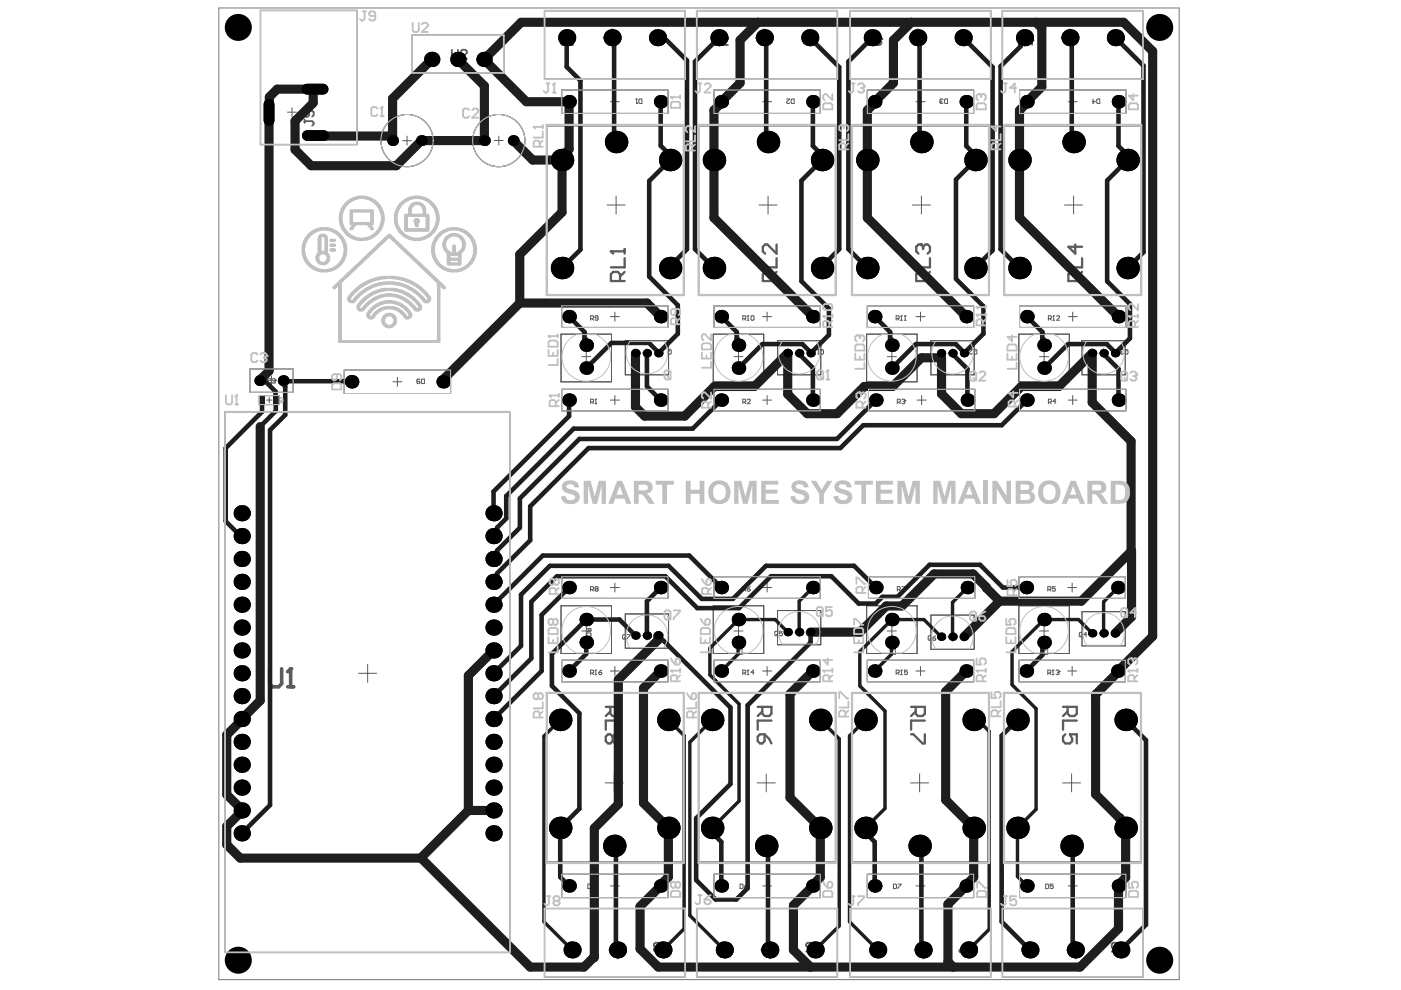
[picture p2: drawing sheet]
<svg xmlns="http://www.w3.org/2000/svg" width="297mm" height="210mm" viewBox="0 0 297 210" stroke-linecap="round" stroke-linejoin="round" font-family="sans-serif">
<g fill="none" stroke="#5a5a5a" stroke-width=".21">
<path d="M55.2 2.2h20.5v28.5h-20.5zM87.3 7.4h19.5v8.1h-19.5zM115.5 2.3h29.8v14.5h-29.8zM119.1 19.1h22.5v4.9h-22.5zM147.7 2.3h29.8v14.5h-29.8zM151.4 19.1h22.5v4.9h-22.5zM180.2 2.3h29.9v14.5h-29.9zM183.9 19.1h22.5v4.9h-22.5zM212.5 2.3h29.8v14.5h-29.8zM216.2 19.1h22.5v4.9h-22.5zM115.9 26.7h29.1v35.9h-29.1zM148.1 26.7h29.1v35.9h-29.1z"/>
<path d="M180.6 26.7h29.1v35.9h-29.1zM212.9 26.7h29.1v35.9h-29.1zM53 78.2h9.1v5h-9.1zM73 78.5h22.5v4.9h-22.5zM118.9 70.8h10.7v10.2h-10.7zM119.1 64.8h22.5v4.6h-22.5zM125.2 67.6h.5l.1-.5-.1-.2h-.5v1M125.5 67.6l.3 .3M126.8 67.4h-.5l-.1-.1 .1-.4 .5 .2v.6l-.2 .2-.4-.2M132.6 72.2h9.1v7.3h-9.1zM151.2 70.8h10.7v10.2h-10.7zM151.4 64.8h22.5v4.6h-22.5z"/>
<path d="M164.9 72.2h9.1v7.3h-9.1zM183.7 70.8h10.7v10.2h-10.7zM183.9 64.8h22.5v4.6h-22.5zM190 67.6h.5l.1-.5-.1-.2h-.5v1M190.3 67.6l.3 .3M191 67.9h.3M191.1 66.9h.1M191.1 66.9l-.1 .2M191.1 66.9v1M191.8 67.9h.3M191.9 66.9h.1M191.9 66.9v1"/>
<path d="M191.9 66.9l-.1 .2M197.4 72.2h9.1v7.3h-9.1zM216 70.8h10.7v10.2h-10.7zM216.2 64.8h22.5v4.6h-22.5zM222.3 67.6h.5l.1-.5-.1-.2h-.5v1M222.6 67.6l.3 .3M223.2 67.9h.4M223.4 66.9h.1M223.4 66.9l-.2 .2M223.4 66.9v1M224 67.1l.2-.2 .5 .2-.7 .8h.7M229.4 72.2h9.2v7.3h-9.2z"/>
<path d="M47.7 87.3h60.4v114.7h-60.4zM55 83.9h4.2v1.9h-4.2zM119.1 82.5h22.5v4.6h-22.5zM151.4 82.5h22.5v4.6h-22.5zM184.1 82.5h22.6v4.6h-22.6zM216.2 82.5h22.5v4.6h-22.5zM118.9 128.4h10.7v10.2h-10.7zM119.1 122.3h22.5v4.6h-22.5zM119.1 140h22.5v4.6h-22.5zM124.4 134.4l.1-.2h.7l.1 .2v.4h-.9zM124.4 135.2v.6h.9v-.6M124.8 133.4l.2-.2 .3 .2-.1 .5-.4-.2"/>
<path d="M124.8 133.4l-.1-.2-.3 .2 .1 .5 .3-.2M124.8 133.4v.3M124.8 135.5v.3M125.3 136.1v.6h-.9M132 134.7l.2-.1 .4 .1v.7l-.1 .1-.5-.1zM132.3 135.2l.3 .3M132.6 130.2h9.1v7.2h-9.1zM133 134.6h.6l-.6 .9M151.2 128.4h10.7v10.2h-10.7zM151.4 122.3h22.5v4.6h-22.5zM151.4 140h22.5v4.6h-22.5zM164.9 129.4h9.1v7.3h-9.1z"/>
<path d="M183.7 128.4h10.7v10.2h-10.7zM183.9 140h22.5v4.6h-22.5zM184.1 122.3h22.6v4.6h-22.6zM197.4 130.4h9.1v7.3h-9.1zM216 128.4h10.7v10.2h-10.7zM216 122.3h22.6v4.6h-22.6zM216 140h22.6v4.6h-22.6zM228.8 134.2l.2-.1 .5 .1v.7l-.2 .1-.5-.1zM229.1 134.7l.4 .3M229.4 129.7h9.2v7.2h-9.2zM230.4 134.6h-.6l.5-.5v.9M115.9 146.9h29.1v35.9h-29.1z"/>
<path d="M148.1 146.9h29.1v35.9h-29.1zM180.6 146.9h29.1v35.9h-29.1zM212.9 146.9h29v35.9h-29zM115.5 192.6h29.8v14.5h-29.8zM119.1 185.4h22.5v4.9h-22.5zM147.7 192.6h29.8v14.5h-29.8zM151.4 185.4h22.5v4.9h-22.5zM180.2 192.6h29.9v14.5h-29.9zM183.9 185.4h22.5v4.9h-22.5zM212.5 192.6h29.8v14.5h-29.8zM216.2 185.4h22.5v4.9h-22.5z"/>
</g>
<path d="M119.5 7.6h.7M119.8 7.6v1.6l-.3 .3h-.3l-.3-.3M120.8 9.5h.6M121.1 7.6v1.9" fill="none" stroke="#5a5a5a" stroke-width=".38"/>
<circle cx="121.1" cy="7.6" r=".19" fill="#5a5a5a"/>
<path d="M95.8 10.6v1.5l.3 .4h.7l.3-.4v-1.5M97.7 10.9l.3-.3h.7l.3 .3v.3l-1.3 1.3h1.3M121.1 7.6l-.3 .3M204.7 199.9v.3l-1.3 1.3v.3h1.3M170.9 200.2l.3-.3h.7l.3 .3v.6h-1l-.3-.3zM172.2 200.8l-.7 .7-.6 .3M172.8 201.8h.7M174.1 200.2l-.3-.3h-.3l-.4 .3v1.6M205.3 201.8h.7M206.6 200.2l-.3-.3h-.3l-.3 .3v1.6" fill="none" stroke="#5a5a5a" stroke-width=".38"/>
<g fill="none" stroke="#5a5a5a" stroke-width=".21">
<path d="M90.6 29.4h.3M90.7 30.4h.1M90.7 29.4v1M90.9 30.2l-.2 .2M91.2 29.6l.2-.2 .4 .2v.6l-.1 .2-.5-.2M100.9 29.4l-.2-.2-.5 .2v.6l.2 .2 .5-.2M101.2 29.4l.1-.2 .5 .2-.6 .8h.6M134.8 21h.3M135 21.9h.1M135 21v.9M135.1 21.8l-.1 .1M135.5 21.2l.1-.2h.5v.9h-.5l-.1-.1z"/>
<path d="M199.3 21.6h.1M199.3 21.6l.2 .3 .4-.1M199.5 21.5h.1M199.5 21.5l-.2 .1M199.9 21.2l-.4-.2-.2 .2 .2 .3M200.3 21.2l.1-.2h.5v.9h-.5l-.1-.1zM231.7 21v.9l.5-.4h-.6M232.5 21.2l.2-.2h.5v.9h-.5l-.2-.1zM123.5 72.2v-.6h1v.6M123.5 72.6h1v.4l-.2 .2h-.6l-.2-.2zM123.5 73.5v.3M123.5 73.7h1"/>
<path d="M124 71.6v.3M124.3 73.5l.2 .2M124.5 73.7h.1M124.5 70.7h-1v.6M141.7 74.3l.1-.2 .5 .2v.6l-.1 .2-.5-.2zM141.7 74.1l.3 .3M157.5 67.6h.5l.1-.5-.1-.2h-.5v1M157.8 67.6l.3 .3M158.4 67.9h.4M158.6 66.9h.1M158.6 66.9l-.2 .2M158.6 66.9v1"/>
<path d="M159.2 67.1l.2-.2 .5 .2v.6l-.2 .2-.5-.2zM173.3 74.1h.3M173.5 75.1h.1M173.5 74.1v1M173.6 74.9l-.1 .2M174 74.3l.1-.2 .5 .2v.6l-.2 .2-.4-.2zM174 74.1l.3 .3M188.3 72.2v-.6h1v.6M188.3 72.6h1v.4l-.2 .2h-.6l-.2-.2zM188.5 73.5l-.2 .5 .2 .2 .3-.2M188.8 71.6v.3M188.8 73.8v.2"/>
<path d="M188.8 74l.2 .2M189 74.2h.1M189.1 73.5l.2 .5-.3 .2M189.3 70.7h-1v.6M57.4 80.4l-.1-.1-.5 .1v.7l.1 .1 .5-.1M57.7 80.4l.5-.1 .2 .3M58.1 80.8h.1M58.2 80.8l.2 .1-.2 .3-.5-.1M58.4 80.6h.1M58.4 80.6l-.2 .2M89 80.5l-.1-.1-.5 .1v.7l.5 .1 .1-.3-.1-.1h-.5M89.4 80.5l.1-.1h.5v.9h-.5l-.1-.1z"/>
<path d="M190.2 85.3h.5l.2-.5-.2-.2h-.5v1M190.6 85.3l.3 .3M191.2 84.8l.5-.2 .1 .4M191.5 85.1h.2M191.7 85.1l.1 .2-.1 .3-.5-.2M191.8 85h.1M191.8 85l-.1 .1M125.2 125h.5l.1-.5-.1-.1h-.5v.9M125.5 125l.3 .3M126.3 124.9l-.1-.2 .1-.3 .5 .1-.2 .4M126.3 124.9l-.1 .1 .1 .3 .5-.1-.2-.3M126.3 124.9h.3"/>
<path d="M188.9 135.9v-.7l1 .7M188.9 136.4l.2-.2h.6l.2 .2v.4h-1zM188.9 137.2v.6h1v-.6M189.4 137.5v.3M189.9 138.1v.6h-1M190.2 125h.5l.2-.5-.2-.1h-.5v.9M190.6 125l.3 .3M191.2 124.4h.6l-.6 .9M196.8 135l.2-.2 .4 .2v.6l-.1 .2-.5-.2zM197.1 135.4l.3 .4M197.8 135.3h.4l.2 .3-.5 .2zM198.4 134.8l-.6 .5"/>
<path d="M221.2 135.2v.7h.5l-.2-.3 .2-.4 .4 .2-.1 .5M221.2 136.4l.1-.2h.7l.1 .2v.4h-.9zM221.2 137.2v.6h.9v-.6M221.7 137.5v.3M222.1 138.1v.6h-.9M157.5 142.7h.5l.1-.5-.1-.1h-.5v.9M157.8 142.7l.3 .3M158.4 143h.4M158.6 142.1h.1M158.6 142.1v.9M158.6 142.1l-.2 .1M159.9 142.6h-.7l.5-.5v.9"/>
<path d="M222.2 142.7h.4l.2-.5-.2-.1h-.4v.9M222.5 142.7l.3 .3M223.1 143h.3M223.3 142.1h.1M223.3 142.1l-.2 .1M223.3 142.1v.9M223.9 142.2l.5-.1 .1 .3M224.2 142.6h.2M224.4 142.6l.1 .1-.1 .3-.5-.1M224.5 142.4h.1M224.5 142.4l-.1 .2M124.6 187.5h.5l.2 .1v.6l-.2 .2h-.5z"/>
<path d="M125.7 187.9l-.1 .2 .1 .3 .5-.2-.1-.3M125.7 187.9l-.1-.1 .1-.3 .5 .1-.1 .3M125.7 187.9h.4M156.9 187.5h.5l.1 .1v.6l-.1 .2h-.5zM157.9 187.9h.4l.2 .3-.5 .2zM158.5 187.5l-.6 .4M189.4 187.5h.5l.2 .1v.6l-.2 .2h-.5zM190.4 187.5h.6l-.6 .9M221.7 187.5h.5l.1 .1v.6l-.1 .2h-.5zM223.3 187.5h-.6v.4l.3-.1 .3 .1-.2 .5-.4-.2"/>
</g>
<g fill="none" stroke="#5a5a5a" stroke-width=".48">
<path d="M228 51.8v2l-1.5-1.5h2.9M228.5 59.6v-1.5l-.5-.4h-1l-.5 .4v1.5h2.9M229.4 57.7l-.9 .9M229.4 54.7v2h-2.9M160.7 149.9h2.9v1.4l-.5 .5h-1l-.5-.5v-1.4M160.7 156.2l.4-.5h1v1.4l-.5 .5h-.5l-.4-.5zM161.6 150.8l-.9 1M162.1 155.7l1 1 .5 .9M163.6 152.8h-2.9v1.9M193.2 149.9h2.9v1.4l-.5 .5h-1l-.5-.5v-1.4M193.2 155.7h.5l1.9 1.9h.5v-1.9M194.1 150.8l-.9 1"/>
<path d="M196.1 152.8h-2.9v1.9"/>
</g>
<path d="M57.2 141.8v3.2l.6 .6h1.3l.6-.6v-3.2M61 145.6h1.3M61.6 141.8v3.8" fill="none" stroke="#5a5a5a" stroke-width=".76"/>
<circle cx="61.6" cy="141.8" r=".38" fill="#5a5a5a"/>
<path d="M61.6 141.8l-.6 .6" fill="none" stroke="#5a5a5a" stroke-width=".76"/>
<g fill="none" stroke="#5a5a5a" stroke-width=".38">
<path d="M151.8 7.6h.6M152.1 7.6v1.6l-.3 .3h-.3l-.3-.3M153.1 7.9l.3-.3h.6l.3 .3v.4l-1.2 1.2h1.2M216.6 7.6h.6M216.9 7.6v1.6l-.3 .3h-.3l-.3-.3M219.1 8.6h-1.2l.9-1v1.9M64.6 25.4v.6M64.6 25.7h1.6l.3 .3v.3l-.3 .3M65.5 23.5v.9l-.3 .3h-.3l-.3-.3v-.6l.3-.3h1.3l.3 .3v.6l-.3 .3M139 200.8l-.4 .4v.3l.4 .3h.6l.3-.3v-.3l-.3-.4M139 200.8l-.4-.3v-.3l.4-.3h.6l.3 .3v.3l-.3 .3M139 200.8h.6"/>
<path d="M140.5 201.8h.7M141.8 200.2l-.3-.3h-.3l-.3 .3v1.6"/>
</g>
<g fill="none" stroke="#5a5a5a" stroke-width=".21">
<path d="M155.8 72.2v-.6h1v.6M155.8 72.6h1v.4l-.2 .2h-.6l-.2-.2zM156.3 71.6v.3M156.6 73.5l.2 .2-.2 .5-.8-.7v.7M156.8 70.7h-1v.6M237.6 74.8h.1M237.6 74.8l.1 .3 .5-.2M237.7 74.6l-.1 .2M237.7 74.6h.2M238.2 74.3l-.5-.2-.1 .2 .1 .3M238.5 74.3l.2-.2 .4 .2v.6l-.1 .2-.5-.2zM238.5 74.1l.3 .3"/>
<path d="M157.5 85.3h.5l.1-.5-.1-.2h-.5v1M157.8 85.3l.3 .3M158.4 84.8l.2-.2 .5 .2-.7 .8h.7M156.4 136.4l.1-.2h.7l.1 .2v.4h-.9zM156.4 137.2v.6h.9v-.6M156.4 135.2l.5 .7M156.9 135.4l.3-.2 .1 .5-.4 .2zM156.9 137.5v.3M157.3 138.1v.6h-.9M157.5 125h.5l.1-.5-.1-.1h-.5v.9M157.8 125l.3 .3M158.4 124.9h.5l.2 .3-.5 .1z"/>
<path d="M159.1 124.4l-.7 .5M190 142.7h.5l.1-.5-.1-.1h-.5v.9M190.3 142.7l.3 .3M191 143h.3M191.1 142.1h.1M191.1 142.1l-.1 .1M191.1 142.1v.9M192.4 142.1h-.6v.5l.4-.2 .2 .5-.2 .1-.4-.1"/>
</g>
<g fill="none" stroke="#5a5a5a" stroke-width=".48">
<path d="M129.5 53.3h2.9M131.5 59.6v-1.5l-.5-.4h-1l-.5 .4v1.5h2.9M132.4 54.7v2h-2.9M132.4 57.7l-.9 .9M132.4 52.8v1M163.7 59.6v-1.5l-.5-.4h-1l-.5 .4v1.5h2.9M164.6 51.8v2l-1.9-2h-.5l-.5 .5v1l.5 .5M164.6 57.7l-.9 .9M164.6 54.7v2h-2.9M225.4 149.9h2.9v1.4l-.5 .5h-1l-.4-.5v-1.4M225.9 155.7l-.5 .5v.9l.5 .5h.9l.5-.5v-.4l-.5-1h1.5v1.9M226.4 150.8l-1 1"/>
<path d="M228.3 152.8h-2.9v1.9"/>
</g>
<circle cx="129.5" cy="53.3" r=".24" fill="#5a5a5a"/>
<path d="M129.5 53.3l.5 .5M195.2 51.8h-.5l-.4 .5v1l.4 .5M196.2 59.6v-1.5l-.5-.4h-1l-.4 .4v1.5h2.9M197.2 57.7l-1 .9M197.2 54.7v2h-2.9M128.4 149.9h2.9v1.4l-.4 .5h-1l-.5-.5v-1.4M129.4 150.8l-1 1M129.9 156.2l.5-.5h.5l.4 .5v.9l-.4 .5h-.5l-.5-.5M129.9 156.2l-.5-.5h-.5l-.5 .5v.9l.5 .5h.5l.5-.5M129.9 156.2v.9M131.3 152.8h-2.9v1.9" fill="none" stroke="#5a5a5a" stroke-width=".48"/>
<g fill="none" stroke="#5a5a5a" stroke-width=".21">
<path d="M166.8 21h.6l-.6 .8 .1 .1 .5-.1M167.7 21.2l.2-.2h.5v.9h-.5l-.2-.1zM205.5 74.1h.7l-.7 .7 .2 .3 .5-.2M206.5 74.1l.3 .3M206.6 74.1l.5 .2v.6l-.1 .2-.5-.2v-.6zM125.2 85.3h.5l.1-.5-.1-.2h-.5v1M125.5 85.3l.3 .3M126.2 85.6h.3M126.3 84.6h.1M126.3 84.6l-.1 .2M126.3 84.6v1M125.2 142.7h.5l.1-.5-.1-.1h-.5v.9"/>
<path d="M125.5 142.7l.3 .3M126.2 143h.3M126.3 142.1h.1M126.3 142.1v.9M126.3 142.1l-.1 .1M127 142.6h.4l.2 .3-.5 .1zM127.6 142.1l-.6 .5"/>
</g>
<circle cx="195.2" cy="51.8" r=".24" fill="#5a5a5a"/>
<path d="M195.2 51.8l.5 .5M195.7 52.3v.5M195.7 52.3l.5-.5h.5l.5 .5v1l-.5 .5" fill="none" stroke="#5a5a5a" stroke-width=".48"/>
<path d="M222.3 85.3h.5l.1-.5-.1-.2h-.5v1M222.6 85.3l.3 .3M223.9 85.1h-.7l.5-.5v1M164.3 134l.1-.2 .5 .2v.6l-.1 .2-.5-.2zM164.6 134.5l.3 .3M165.9 133.8h-.7v.5l.5-.1 .2 .4-.2 .2-.5-.2" fill="none" stroke="#5a5a5a" stroke-width=".21"/>
<path d="M184.3 7.6h.7M184.6 7.6v1.6l-.3 .3h-.3l-.3-.3M185.6 7.9l.3-.3h.6l.4 .3v.4M237 200.2l-.3-.3h-.7l-.3 .3v.6l.3 .4 1-.4v1h-1.3M237.6 201.8h.7M238.9 200.2l-.3-.3h-.3l-.4 .3v1.6" fill="none" stroke="#5a5a5a" stroke-width=".38"/>
<circle cx="186.9" cy="8.3" r=".19" fill="#5a5a5a"/>
<path d="M186.2 8.6h.3M186.5 8.6l.4 .3v.3l-.4 .3h-.6l-.3-.3M186.9 8.3l-.4 .3" fill="none" stroke="#5a5a5a" stroke-width=".38"/>
<g fill="none" stroke="#5a5a5a" stroke-width=".21">
<path d="M55.2 2.2h20.5v28.5h-20.5zM87.3 7.4h19.5v8.1h-19.5zM96.1 12.6h1.9M97.1 11.6v2M115.5 2.3h29.8v14.5h-29.8zM119.1 19.1h22.5v4.9h-22.5zM127.9 8h3.8M129.8 6.1v3.8M147.7 2.3h29.8v14.5h-29.8zM151.4 19.1h22.5v4.9h-22.5zM160.1 8h3.9M162.1 6.1v3.8"/>
<path d="M180.2 2.3h29.9v14.5h-29.9zM183.9 19.1h22.5v4.9h-22.5zM192.7 8h3.8M194.6 6.1v3.8M212.5 2.3h29.8v14.5h-29.8zM216.2 19.1h22.5v4.9h-22.5zM224.9 8h3.9M226.9 6.1v3.8M61 23.8h1.9M61.9 22.8v1.9M85.4 29.8h1.9M86.3 28.9v1.9"/>
<path d="M104.8 29.8h1.9M105.8 28.9v1.9M115.9 26.7h29.1v35.9h-29.1zM129.4 21.6h1.9M130.4 20.6v1.9M148.1 26.7h29.1v35.9h-29.1zM161.7 21.6h1.9M162.6 20.6v1.9M180.6 26.7h29.1v35.9h-29.1zM194.2 21.6h1.9M195.2 20.6v1.9M212.9 26.7h29.1v35.9h-29.1z"/>
<path d="M226.5 21.6h1.9M227.4 20.6v1.9M128.7 43.5h3.8M130.6 41.6v3.8M160.9 43.5h3.9M162.8 41.6v3.8M193.4 43.5h3.9M195.4 41.6v3.8M225.7 43.5h3.8M227.6 41.6v3.8M53 78.2h9.1v5h-9.1zM57.6 79.8v1.9"/>
<path d="M73 78.5h22.5v4.9h-22.5zM84.3 80v1.9M118.9 70.8h10.7v10.2h-10.7zM119.1 64.8h22.5v4.6h-22.5zM123.3 75.6h2M124.3 74.7v1.9M129.4 67.1h1.9M130.4 66.2v1.9M132.6 72.2h9.1v7.3h-9.1zM136.2 74.9h1.9M137.2 73.9v1.9M151.2 70.8h10.7v10.2h-10.7z"/>
<path d="M151.4 64.8h22.5v4.6h-22.5zM155.6 75.6h1.9M156.6 74.7v1.9M161.7 67.1h1.9M162.6 66.2v1.9M164.9 72.2h9.1v7.3h-9.1zM168.5 74.9h1.9M169.4 73.9v1.9M183.7 70.8h10.7v10.2h-10.7zM183.9 64.8h22.5v4.6h-22.5zM188.1 75.6h1.9M189.1 74.7v1.9"/>
<path d="M194.2 67.1h1.9M195.2 66.2v1.9M197.4 72.2h9.1v7.3h-9.1zM201 74.9h1.9M202 73.9v1.9M216 70.8h10.7v10.2h-10.7zM216.2 64.8h22.5v4.6h-22.5zM220.4 75.6h1.9M220.6 72.2v-.6h1v.6M220.6 72.6h1v.4l-.2 .2h-.6l-.2-.2zM220.6 74h1l-.5-.5v.7M221.1 71.6v.3"/>
<path d="M221.4 74.7v1.9M221.6 70.7h-1v.6M226.5 67.1h1.9M227.4 66.2v1.9M229.4 72.2h9.2v7.3h-9.2zM233 74.9h1.9M234 73.9v1.9M47.7 87.3h60.4v114.7h-60.4zM55 83.9h4.2v1.9h-4.2zM56.5 84.8h1.2M56.6 80.7h1.9M57.1 84.3v1.1"/>
<path d="M58.6 84.5l-.3 .4h.3M58.8 84.5h.1M58.8 84.9h.1M58.8 84.5v.4M58.9 84.9h-.1M59 84.5l.1 .2M59.3 84.5v.4h-.2l-.1-.2h.3M83.3 80.9h1.9M119.1 82.5h22.5v4.6h-22.5zM129.4 84.8h1.9M130.4 83.9v1.9M151.4 82.5h22.5v4.6h-22.5z"/>
<path d="M161.7 84.8h1.9M162.6 83.9v1.9M184.1 82.5h22.6v4.6h-22.6zM194.4 84.8h2M195.4 83.9v1.9M216.2 82.5h22.5v4.6h-22.5zM226.5 84.8h1.9M227.4 83.9v1.9M118.9 128.4h10.7v10.2h-10.7zM119.1 122.3h22.5v4.6h-22.5zM119.1 140h22.5v4.6h-22.5zM123.3 133.8h2"/>
<path d="M124.3 132.8v1.9M129.4 124.6h1.9M130.4 123.6v1.9M132.6 130.2h9.1v7.2h-9.1zM136.2 134.8h1.9M137.2 133.8v1.9M151.2 128.4h10.7v10.2h-10.7zM151.4 122.3h22.5v4.6h-22.5zM151.4 140h22.5v4.6h-22.5zM155.6 133.8h1.9M156.6 132.8v1.9M161.7 124.6h1.9"/>
<path d="M162.6 123.6v1.9M164.9 129.4h9.1v7.3h-9.1zM168.5 134h1.9M169.4 133.1v1.9M183.7 128.4h10.7v10.2h-10.7zM183.9 140h22.5v4.6h-22.5zM184.1 122.3h22.6v4.6h-22.6zM188.1 133.8h1.9M189.1 132.8v1.9M194.4 124.6h2M195.4 123.6v1.9M197.4 130.4h9.1v7.3h-9.1z"/>
<path d="M201 135h1.9M202 134v2M216 128.4h10.7v10.2h-10.7zM216 122.3h22.6v4.6h-22.6zM216 140h22.6v4.6h-22.6zM220.4 133.8h1.9M221.4 132.8v1.9M222.2 125h.4l.2-.5-.2-.1h-.4v.9M222.5 125l.3 .3M223.7 124.4h-.6v.5l.5-.2 .1 .5-.1 .1-.5-.1M226.4 124.6h1.9M227.3 123.6v1.9"/>
<path d="M229.4 129.7h9.2v7.2h-9.2zM233 134.3h1.9M234 133.3v1.9M76 142.8h3.9M77.9 140.8v3.9M115.9 146.9h29.1v35.9h-29.1zM129.4 142.3h1.9M130.4 141.3v1.9M148.1 146.9h29.1v35.9h-29.1zM161.7 142.3h1.9M162.6 141.3v1.9M180.6 146.9h29.1v35.9h-29.1z"/>
<path d="M194.2 142.3h1.9M195.2 141.3v1.9M212.9 146.9h29v35.9h-29zM226.4 142.3h1.9M227.3 141.3v1.9M128.3 166h3.9M130.2 164.1v3.8M160.5 166h3.9M162.5 164.1v3.8M193.1 166h3.8M195 164.1v3.8M225.3 166h3.8"/>
<path d="M227.2 164.1v3.8M115.5 192.6h29.8v14.5h-29.8zM119.1 185.4h22.5v4.9h-22.5zM129.4 187.8h1.9M130.4 186.9v1.9M130.9 199.5v3.8M147.7 192.6h29.8v14.5h-29.8zM151.4 185.4h22.5v4.9h-22.5zM161.7 187.8h1.9M162.6 186.9v1.9M163.2 199.5v3.8M180.2 192.6h29.9v14.5h-29.9z"/>
<path d="M183.9 185.4h22.5v4.9h-22.5zM194.2 187.8h1.9M195.2 186.9v1.9M195.7 199.5v3.8M212.5 192.6h29.8v14.5h-29.8zM216.2 185.4h22.5v4.9h-22.5zM226.5 187.8h1.9M227.4 186.9v1.9M228 199.5v3.8M129 201.4h3.8M161.3 201.4h3.8M193.8 201.4h3.8"/>
<path d="M226.1 201.4h3.8"/>
<circle cx="86.3" cy="29.8" r="5.5"/>
<circle cx="105.8" cy="29.8" r="5.5"/>
</g>
<path d="M46.4 1.7h203.6v206h-203.6z" fill="none" stroke="#787878" stroke-width=".21"/>
<path d="M139.6 134.8h-.1M171.9 134l-.1 .1M104.6 171.6v.2" fill="none" stroke="#5a5a5a" stroke-width="1.9"/>
<g fill="#000">
<circle cx="50.5" cy="5.8" r="1.43"/>
<circle cx="91.5" cy="12.6" r="1.62"/>
<circle cx="97.1" cy="12.6" r="1.62"/>
<circle cx="102.6" cy="12.6" r="1.62"/>
<circle cx="120.2" cy="8" r="1.81"/>
<circle cx="129.8" cy="8" r="1.81"/>
<circle cx="139.4" cy="8" r="1.81"/>
<circle cx="152.4" cy="8" r="1.81"/>
<circle cx="162.1" cy="8" r="1.81"/>
<circle cx="171.7" cy="8" r="1.81"/>
<circle cx="184.9" cy="8" r="1.81"/>
<circle cx="194.6" cy="8" r="1.81"/>
<circle cx="204.2" cy="8" r="1.81"/>
<circle cx="217.2" cy="8" r="1.81"/>
<circle cx="226.9" cy="8" r="1.81"/>
<circle cx="236.5" cy="8" r="1.81"/>
<circle cx="245.9" cy="5.8" r="1.43"/>
<circle cx="83.2" cy="29.8" r="1.14"/>
<circle cx="89.4" cy="29.8" r="1.14"/>
<circle cx="102.7" cy="29.8" r="1.14"/>
<circle cx="108.8" cy="29.8" r="1.14"/>
<circle cx="119.2" cy="33.9" r="2.38"/>
<circle cx="120.7" cy="21.6" r="1.43"/>
<circle cx="130.6" cy="30.1" r="2.38"/>
<circle cx="140.1" cy="21.6" r="1.43"/>
<circle cx="142.1" cy="33.9" r="2.38"/>
<circle cx="151.4" cy="33.9" r="2.38"/>
<circle cx="152.9" cy="21.6" r="1.43"/>
<circle cx="162.8" cy="30.1" r="2.38"/>
<circle cx="172.3" cy="21.6" r="1.43"/>
<circle cx="174.3" cy="33.9" r="2.38"/>
<circle cx="183.9" cy="33.9" r="2.38"/>
<circle cx="185.5" cy="21.6" r="1.43"/>
<circle cx="195.4" cy="30.1" r="2.38"/>
<circle cx="204.9" cy="21.6" r="1.43"/>
<circle cx="206.8" cy="33.9" r="2.38"/>
<circle cx="216.2" cy="33.9" r="2.38"/>
<circle cx="217.7" cy="21.6" r="1.43"/>
<circle cx="227.6" cy="30.1" r="2.38"/>
<circle cx="237.1" cy="21.6" r="1.43"/>
<circle cx="239.1" cy="33.9" r="2.38"/>
<circle cx="119.2" cy="56.8" r="2.38"/>
<circle cx="142.1" cy="56.8" r="2.38"/>
<circle cx="151.4" cy="56.8" r="2.38"/>
<circle cx="174.3" cy="56.8" r="2.38"/>
<circle cx="183.9" cy="56.8" r="2.38"/>
<circle cx="206.8" cy="56.8" r="2.38"/>
<circle cx="216.2" cy="56.8" r="2.38"/>
<circle cx="239.1" cy="56.8" r="2.38"/>
<circle cx="120.7" cy="67.1" r="1.43"/>
<circle cx="124.3" cy="78" r="1.43"/>
<circle cx="124.3" cy="73.2" r="1.43"/>
<circle cx="134.7" cy="74.9" r=".88"/>
<circle cx="137.2" cy="74.9" r=".88"/>
<circle cx="139.6" cy="74.9" r=".88"/>
<circle cx="140.1" cy="67.1" r="1.43"/>
<circle cx="152.9" cy="67.1" r="1.43"/>
<circle cx="156.6" cy="73.2" r="1.43"/>
<circle cx="156.6" cy="78" r="1.43"/>
<circle cx="167" cy="74.9" r=".88"/>
<circle cx="169.4" cy="74.9" r=".88"/>
<circle cx="171.9" cy="74.9" r=".88"/>
<circle cx="172.3" cy="67.1" r="1.43"/>
<circle cx="185.5" cy="67.1" r="1.43"/>
<circle cx="189.1" cy="73.2" r="1.43"/>
<circle cx="189.1" cy="78" r="1.43"/>
<circle cx="199.5" cy="74.9" r=".88"/>
<circle cx="202" cy="74.9" r=".88"/>
<circle cx="204.4" cy="74.9" r=".88"/>
<circle cx="204.9" cy="67.1" r="1.43"/>
<circle cx="217.7" cy="67.1" r="1.43"/>
<circle cx="221.4" cy="73.2" r="1.43"/>
<circle cx="221.4" cy="78" r="1.43"/>
<circle cx="231.6" cy="74.9" r=".88"/>
<circle cx="234" cy="74.9" r=".88"/>
<circle cx="236.4" cy="74.9" r=".88"/>
<circle cx="237.1" cy="67.1" r="1.43"/>
<circle cx="55.1" cy="80.7" r="1.14"/>
<circle cx="60" cy="80.7" r="1.14"/>
<circle cx="74.6" cy="80.9" r="1.43"/>
<circle cx="94" cy="80.9" r="1.43"/>
<circle cx="120.7" cy="84.8" r="1.43"/>
<circle cx="140.1" cy="84.8" r="1.43"/>
<circle cx="152.9" cy="84.8" r="1.43"/>
<circle cx="172.3" cy="84.8" r="1.43"/>
<circle cx="185.7" cy="84.8" r="1.43"/>
<circle cx="205.1" cy="84.8" r="1.43"/>
<circle cx="217.7" cy="84.8" r="1.43"/>
<circle cx="237.1" cy="84.8" r="1.43"/>
<circle cx="51.3" cy="118.5" r="1.72"/>
<circle cx="51.3" cy="113.7" r="1.72"/>
<circle cx="51.3" cy="108.8" r="1.72"/>
<circle cx="104.6" cy="108.8" r="1.72"/>
<circle cx="104.6" cy="118.5" r="1.72"/>
<circle cx="104.6" cy="113.7" r="1.72"/>
<circle cx="51.3" cy="128.2" r="1.72"/>
<circle cx="51.3" cy="137.9" r="1.72"/>
<circle cx="51.3" cy="133.1" r="1.72"/>
<circle cx="51.3" cy="123.4" r="1.72"/>
<circle cx="104.6" cy="128.2" r="1.72"/>
<circle cx="104.6" cy="133.1" r="1.72"/>
<circle cx="104.6" cy="123.4" r="1.72"/>
<circle cx="104.6" cy="137.9" r="1.72"/>
<circle cx="120.7" cy="124.6" r="1.43"/>
<circle cx="124.3" cy="131.4" r="1.43"/>
<circle cx="124.3" cy="136.2" r="1.43"/>
<circle cx="134.7" cy="134.8" r=".88"/>
<circle cx="137.2" cy="134.8" r=".88"/>
<circle cx="139.6" cy="134.8" r=".88"/>
<circle cx="140.1" cy="124.6" r="1.43"/>
<circle cx="152.9" cy="124.6" r="1.43"/>
<circle cx="156.6" cy="131.4" r="1.43"/>
<circle cx="156.6" cy="136.2" r="1.43"/>
<circle cx="167" cy="134" r=".88"/>
<circle cx="169.4" cy="134" r=".88"/>
<circle cx="171.9" cy="134" r=".88"/>
<circle cx="172.3" cy="124.6" r="1.43"/>
<circle cx="185.7" cy="124.6" r="1.43"/>
<circle cx="189.1" cy="136.2" r="1.43"/>
<circle cx="189.1" cy="131.4" r="1.43"/>
<circle cx="199.5" cy="135" r=".88"/>
<circle cx="202" cy="135" r=".88"/>
<circle cx="204.4" cy="135" r=".88"/>
<circle cx="205.1" cy="124.6" r="1.43"/>
<circle cx="217.6" cy="124.6" r="1.43"/>
<circle cx="221.4" cy="136.2" r="1.43"/>
<circle cx="221.4" cy="131.4" r="1.43"/>
<circle cx="231.6" cy="134.3" r=".88"/>
<circle cx="234" cy="134.3" r=".88"/>
<circle cx="236.4" cy="134.3" r=".88"/>
<circle cx="237" cy="124.6" r="1.43"/>
<circle cx="51.3" cy="157.3" r="1.72"/>
<circle cx="51.3" cy="142.8" r="1.72"/>
<circle cx="51.3" cy="152.4" r="1.72"/>
<circle cx="51.3" cy="147.6" r="1.72"/>
<circle cx="104.6" cy="157.3" r="1.72"/>
<circle cx="104.6" cy="152.4" r="1.72"/>
<circle cx="104.6" cy="147.6" r="1.72"/>
<circle cx="104.6" cy="142.8" r="1.72"/>
<circle cx="118.8" cy="152.6" r="2.38"/>
<circle cx="120.7" cy="142.3" r="1.43"/>
<circle cx="140.1" cy="142.3" r="1.43"/>
<circle cx="141.7" cy="152.6" r="2.38"/>
<circle cx="151" cy="152.6" r="2.38"/>
<circle cx="152.9" cy="142.3" r="1.43"/>
<circle cx="172.3" cy="142.3" r="1.43"/>
<circle cx="173.9" cy="152.6" r="2.38"/>
<circle cx="183.5" cy="152.6" r="2.38"/>
<circle cx="185.5" cy="142.3" r="1.43"/>
<circle cx="204.9" cy="142.3" r="1.43"/>
<circle cx="206.4" cy="152.6" r="2.38"/>
<circle cx="215.7" cy="152.6" r="2.38"/>
<circle cx="217.6" cy="142.3" r="1.43"/>
<circle cx="237" cy="142.3" r="1.43"/>
<circle cx="238.7" cy="152.6" r="2.38"/>
<circle cx="51.3" cy="171.8" r="1.72"/>
<circle cx="51.3" cy="167" r="1.72"/>
<circle cx="51.3" cy="176.7" r="1.72"/>
<circle cx="51.3" cy="162.1" r="1.72"/>
<circle cx="104.6" cy="171.8" r="1.72"/>
<circle cx="104.6" cy="176.7" r="1.72"/>
<circle cx="104.6" cy="162.1" r="1.72"/>
<circle cx="104.6" cy="167" r="1.72"/>
<circle cx="118.8" cy="175.5" r="2.38"/>
<circle cx="130.2" cy="179.4" r="2.38"/>
<circle cx="141.7" cy="175.5" r="2.38"/>
<circle cx="151" cy="175.5" r="2.38"/>
<circle cx="162.5" cy="179.4" r="2.38"/>
<circle cx="173.9" cy="175.5" r="2.38"/>
<circle cx="183.5" cy="175.5" r="2.38"/>
<circle cx="195" cy="179.4" r="2.38"/>
<circle cx="206.4" cy="175.5" r="2.38"/>
<circle cx="215.7" cy="175.5" r="2.38"/>
<circle cx="227.2" cy="179.4" r="2.38"/>
<circle cx="238.7" cy="175.5" r="2.38"/>
<circle cx="120.7" cy="187.8" r="1.43"/>
<circle cx="140.1" cy="187.8" r="1.43"/>
<circle cx="152.9" cy="187.8" r="1.43"/>
<circle cx="172.3" cy="187.8" r="1.43"/>
<circle cx="185.5" cy="187.8" r="1.43"/>
<circle cx="204.9" cy="187.8" r="1.43"/>
<circle cx="217.7" cy="187.8" r="1.43"/>
<circle cx="237.1" cy="187.8" r="1.43"/>
<circle cx="50.5" cy="203.6" r="1.43"/>
<circle cx="121.3" cy="201.4" r="1.81"/>
<circle cx="130.9" cy="201.4" r="1.81"/>
<circle cx="140.6" cy="201.4" r="1.81"/>
<circle cx="153.6" cy="201.4" r="1.81"/>
<circle cx="163.2" cy="201.4" r="1.81"/>
<circle cx="172.8" cy="201.4" r="1.81"/>
<circle cx="186.1" cy="201.4" r="1.81"/>
<circle cx="195.7" cy="201.4" r="1.81"/>
<circle cx="205.4" cy="201.4" r="1.81"/>
<circle cx="218.4" cy="201.4" r="1.81"/>
<circle cx="228" cy="201.4" r="1.81"/>
<circle cx="237.6" cy="201.4" r="1.81"/>
<circle cx="245.9" cy="203.6" r="1.43"/>
</g>
<path d="M65.1 18.9h3.4M57 22.1v3.4M65.2 28.7h3.4" fill="none" stroke="#000" stroke-width="2.3"/>
<g fill="none" stroke="#1e1e1e" stroke-width=".97">
<path d="M129.8 8l.4 .4v21.3l.4 .4M162.1 8l.3 .4M195 8.4v21.3l.4 .4M210.4 14.2v38.9M216.4 9.8l-4.3 4.3v38.7l4.1 4M217.2 8v.7M226.9 8l.3 .4M236.5 8l5.9 5.9M162.4 29.7l.4 .4M227.2 29.7l.4 .4M234.7 38.3v21.3l4.9 4.9M237.1 21.6v9.4l2 1.9v1"/>
<path d="M169.9 59.6l5.8 5.8M185.5 67.1l3.2 3.3v2.4M208.5 65v5.8M217.7 67.1l3.3 3.3v2.4l.4 .4M234.7 73l1.7 1.7v.2M55.1 80.7l.2 .3h1.1M124.3 136.2v2.4l-3.6 3.7M134.7 134.8l-3.4-3.4h-7l-7.3 7.2v6.8M140.1 124.6l-2.9 2.9v7.3M171.9 134v2.2M221.4 136.2l-.4 .4v2.3l-3.4 3.4M122.8 151.2v20.3"/>
<path d="M215.7 152.6l-3.3 3.4M238.7 152.6l4.3 4.3v39.2l-5.4 5.3M118.8 175.5v10.5l1.9 1.8M130.2 179.4l.4 .3M151 175.5v1.1l1.9 1.9M162.8 179.7v21.3M183.5 175.5v1.1l2 1.9v9.3M195 179.4l.4 .3v21.3l.3 .4M227.2 179.4l.2 .2v20.5l.6 .6v.7"/>
</g>
<g fill="none" stroke="#1e1e1e" stroke-width="1.9">
<path d="M156.9 17.6l-4 4M193.2 4.7l-3.8 3.8M219.6 4.7h18.6l6.2 6.2v124M220.9 6v12.4l-3.2 3.2M68.9 28.8h.1M134.7 86.3l2 1.9M183.2 81.9l-5.7 5.8M139.5 134.8v.9M131.1 144.1v26.4l-5.1 5.1M140.1 142.3l-3.7 3.6v24.4M99.3 171.8l-10.1 10.1M206.4 175.5v10.5l-1.5 1.6"/>
<path d="M238.7 174.8v11.3M140.1 187.8l-4.4 4.4M141.7 185.9l-1.6 1.7M204.9 187.8l-3.9 3.9M237.1 196.9l-8.1 8.1h-89.4M125.8 203.1l-2 1.9M168.2 201.4l3.6 3.6"/>
</g>
<g fill="none" stroke="#1e1e1e" stroke-width=".73">
<path d="M156.6 136.2l-.1 2.5-3.6 3.6M169.4 127.5v6.5M189.1 136.2l-.1 2.5-3.5 3.6M202 127.7v7.3M231.6 134.3l-2.9-2.9h-7.3l-6.8 6.7M234 127.6v6.7M118.8 152.6l-3.5 3.5v39.3M146.3 157.4v36.7l7.3 7.3M150.5 143.1l6.2 6.2M173.9 152.6l4 4v39.7l-5.1 5.1M182.3 145.4l5.3 5.4v20.6l-4.1 4.1M183.5 152.6l-3.4 3.4v39.4l6 6"/>
<path d="M214.6 145.2l5.1 5.1v21.3l-4 3.9v10.3l2 2M156.7 169.8l-5.7 5.7"/>
</g>
<circle cx="89.4" cy="29.8" r=".97" fill="#1e1e1e"/>
<g fill="none" stroke="#1e1e1e" stroke-width=".97">
<path d="M120.2 8v6.2M139.4 8l.5 .5M145.7 12.8v40l-3.6 3.6v.4M152.4 8l-5 5.1v39.7l4 4M171.7 8l6.2 6.2v38.6l-3.6 3.7v.3M184.9 8l-5 5.1v39.7l4 4M204.2 8l6.2 6.2M217.2 8.7l-.8 .9v.2M140.1 21.6v9.3l2 2v1l-4.5 4.5v20.3l6.1 6v6.1l-4.1 4.1v-.2l-2-2h-8M172.3 21.6v9.3l2 2v1l-4.4 4.4v21.3M204.9 21.6v9.3l1.9 2v1l-4.1 4.2v21l5.8 5.9M239.1 33.9l-4.4 4.4"/>
<path d="M210.4 53.1l-3.6 3.7M120.7 67.1l3.2 3.3M123.9 72.8l.4 .4M137.2 74.9v7l2.9 2.9M152.9 67.1l3.3 3.3v2.4l.4 .4M175.7 65.4v5.6l-3.8 3.9v-.2l-1.8-1.7h-8.4l-5.1 5M188.7 72.8l.4 .4M194.2 73h8.4l1.8 1.7v.2M205.1 78.2v6.6M234 74.9v.2M239.6 64.5v7.2l-3.2 3.2M60.2 80.8h14.2l.2 .1"/>
<path d="M60.5 81.9v6.1M122.8 93.1l-12.6 12.6v6.2M178.2 95h-53.4l-12.4 12.4M47.9 110.5l3.1 3.2h.3M104.6 117.8v.7M141.8 120h-25.2l-6.1 6.1v10.8l-5.9 5.9M104.6 122.7v.7M105.4 121.6v.3M141.1 122.2h-23l-5.4 5.4v12l-8.1 8M152.9 124.6l-6.8-6.8h-31l-10.5 10.4M122.8 171.5l-4 4M212.4 195.4l6 6"/>
<path d="M130.6 201.1l.3 .3"/>
</g>
<g fill="none" stroke="#1e1e1e" stroke-width="1.9">
<path d="M160.7 4.7h32.5M57.1 20.6v3.2M66.9 28.7l.1 .1M68.9 28.8h14.3M89.4 29.8l-5.4 5.3h-18M108.8 29.8l4.1 4.1M119.2 33.2v.7M151.4 33.9v12.3M110.2 64.2l-15.8 15.8v.2l-.4 .5v.2M167 74.9l-7.1 7M199.6 75.9v7.6M231.6 74.9v10.4"/>
<path d="M167 83.6l4.2 4.1M183.2 81.9h6.1M216.5 81.9h8M139.5 135.7l-8.4 8.4M198.1 121.7l-6.8 6.8M206.3 121.7l2.8 2.8M51.3 152.2h.2M232.3 147.2v21.2l4.9 5M48.1 168.5l3.2 3.1M167.5 169.1l6.4 6.4v10.5M200.5 169.6l5.9 5.9M135.7 192.2v9l3.9 3.8"/>
<path d="M172.3 187.6v.2l-4.1 4.2v9.4M201 191.7v12.2M204.9 187.6v.2M238.7 186.1l-1.6 1.5v9.3"/>
</g>
<path d="M205.1 124.6l-3.1 3.1" fill="none" stroke="#1e1e1e" stroke-width=".73"/>
<circle cx="185.7" cy="84.8" r=".48" fill="#1e1e1e"/>
<path d="M123.9 70.4v2.4M129.6 72.7l-5.3 5.3M237.1 78.2v6.6M120.7 84.8v3.4M185.7 84.8l-8.3 8.3M104.6 113v.7M110.2 111.9l-4.8 4.8M112.4 107.4v7.2M105.4 121.9l-.8 .8" fill="none" stroke="#1e1e1e" stroke-width=".97"/>
<path d="M110.2 64.2h27l2.9 2.9M239.9 116.8v14M173.9 186l-1.6 1.6" fill="none" stroke="#1e1e1e" stroke-width="1.9"/>
<circle cx="102.7" cy="29.8" r=".97" fill="#1e1e1e"/>
<g fill="none" stroke="#1e1e1e" stroke-width="1.9">
<path d="M97.1 12.6l5.6 5.6M102.6 12.6l9 9h9.1v10.1l-1.5 1.5M112.9 33.9h6.3v11.1M152.9 21.6v.2l-1.5 1.6v10.5M185.5 21.6v.2l-1.6 1.6v22.8M217.7 21.6v.2l-1.5 1.6v22.8M239.9 130.8l-3.5 3.5M51.3 152.2v.4M55.2 148.5l-3.7 3.7M200.5 146.6v23M237 142.5l-4.7 4.7M237.2 173.4l1.5 1.4"/>
<path d="M112.4 205h11.4"/>
</g>
<path d="M120.2 14.2l2.9 2.9v35.8l-3.9 3.9M139.9 8.5h1.4l4.4 4.3M202 75.1l3.1 3.1M58.5 84.8v.1M217.7 84.8l-5.3 5.4M104.6 104.2v4.6M141.8 120l7 7h6.6M120.7 124.6l-5.9 5.8v11.9l-10.2 10.1M163.5 122.2h12.8M212.4 156v39.4" fill="none" stroke="#1e1e1e" stroke-width=".97"/>
<path d="M156.6 131.4h7.7l2.7 2.6M151 152.6l-4.7 4.8" fill="none" stroke="#1e1e1e" stroke-width=".73"/>
<circle cx="125.8" cy="203.1" r=".97" fill="#1e1e1e"/>
<path d="M151.4 46.2l20.9 20.9M216.2 46.2l20.9 20.9" fill="none" stroke="#1e1e1e" stroke-width="1.9"/>
<path d="M208.5 70.8l-4.1 4.1M56.4 81l2 2M152.9 178.5v9.3" fill="none" stroke="#1e1e1e" stroke-width=".97"/>
<circle cx="237.2" cy="173.4" r=".97" fill="#1e1e1e"/>
<path d="M110.2 53.9v10.3M183.9 46.2l21 20.9M172.3 142.3l-4.8 4.8v22M204.9 142.3l-4.4 4.3M237 142.3v.2" fill="none" stroke="#1e1e1e" stroke-width="1.9"/>
<path d="M55.6 84.9v2.4M121.6 90.9l-14.3 14.3M107.3 109.9l-1.9 2" fill="none" stroke="#1e1e1e" stroke-width=".97"/>
<circle cx="172.3" cy="142.3" r=".97" fill="#1e1e1e"/>
<path d="M169.4 75.1l2.9 2.9M194.2 73l-5.1 5M202 74.9v.2M234 75.1l3.1 3.1M234.7 73h-8.2l-5.1 5M60.3 81.8l.2 .1M183 90.2h29.4M105.4 111.9v.4M107.3 105.2v4.7" fill="none" stroke="#1e1e1e" stroke-width=".97"/>
<path d="M89.4 29.8h13.3M195.4 75.9l-6.1 6M199.6 83.5l4.2 4.2M216.5 81.9l-5.7 5.8M231.6 85.3l8.2 8.3M141.7 175.5v10.4" fill="none" stroke="#1e1e1e" stroke-width="1.9"/>
<circle cx="237.1" cy="84.8" r=".48" fill="#1e1e1e"/>
<g fill="none" stroke="#1e1e1e" stroke-width="1.9">
<path d="M91.5 12.6l-8.3 8.3v8.9M102.7 18.2v11.6M160.7 4.7l-3.8 3.8v9.1M189.4 8.5v9.1l-3.9 4M193.2 4.7h26.4l1.3 1.3M57.1 23.8l-.1 54.9-1.5 1.4M57.1 20.6l1.7-1.7h7.8l-.2 .2v2.7l-3.8 3.9v6l3.4 3.4M67 28.8h1.9M134.7 74.9v11.4M167 74.9v8.7M195.4 75.9h4.2M231.6 74.9l-7.1 7"/>
<path d="M55.1 80.6v.1M55.2 90.4v58.1M159.9 81.9h-8.4l-6.3 6.3h-8.5M171.2 87.7h6.3M203.8 87.7h7M239.9 116.8l-.1 .1M171.9 134h10.4M51.3 152.6l-3.2 3.2v12.7M51.3 171.6v.4l-3.2 3.2v3.9l2.8 2.8M126 175.6v27.2M89.2 181.9h.1M201 203.9l1.1 1.1"/>
</g>
<g fill="none" stroke="#1e1e1e" stroke-width=".97">
<path d="M162.4 8.4v21.3M194.6 8l.4 .4M227.2 8.4v21.3M169.4 74.9v.2M172.3 78v6.8M58.4 84.7l.1 .1M58.5 84.9v2.2l-3.3 3.3M60.3 81v.8M60.5 88l-3.2 3.2v79.5l-6 6M120.7 88.2l-16.1 16M122.8 93.1h54.6M152.9 84.8l-6 6.1h-25.3"/>
<path d="M105.4 116.7v.4l-.8 .7M105.4 112.3l-.8 .7M112.4 114.6l-7 7M139.6 134.8l15.3 15.2M141.1 122.2l6.7 6.7h8.9M176.3 122.2l5.8 5.8M185.7 124.6l-4.6-4.6h-18.7l-7 7M151.7 190.7h4.4"/>
</g>
<path d="M172.3 124.6l-2.9 2.9M189.1 131.4h6.8M214.6 138.1v7.1M237 124.6l-3 3M206.4 152.6h.9l2.4 2.5v41.9l-4.3 4.4M145 196.9l-4.4 4.5" fill="none" stroke="#1e1e1e" stroke-width=".73"/>
<circle cx="102.6" cy="12.6" r=".97" fill="#1e1e1e"/>
<g fill="none" stroke="#1e1e1e" stroke-width="1.9">
<path d="M66.6 18.9h.2M160.7 4.7h-50.2l-7.9 7.9M119.2 45l-9 8.9M55.5 80.1l-.4 .5M239.8 93.6v23.3l-10.5 10.6h-17.4M104.6 137.9l-5.3 5.3v28.6h5.3M139.6 134.8h-.1M191.3 128.5h-3.4l-5.6 5.5M198.1 121.7h8.2M209.1 124.5v.2l2.8 2.8M211.9 127.5l-7.5 7.5M244.4 134.9l-7.4 7.4"/>
<path d="M136.4 170.3l5.3 5.2M50.9 181.9h38.3M89.2 181.9l23.2 23.1M140.1 187.6v.2M126 202.8l-.2 .3"/>
</g>
<g fill="none" stroke="#1e1e1e" stroke-width=".97">
<path d="M242.4 13.9v39.6l-3.3 3.3M55.6 87.3l-7.7 7.7v15.5M55.6 84.8v.1M58.4 83v1.7M60 80.7l.3 .3M183 90.2l-4.8 4.8M163.5 122.2l-6.8 6.7M171.9 136.2l-13.4 13.3v38.8l-2.4 2.4M217.6 124.6h-5l-4.8-4.8h-10.7l-6.8 6.7h-3.2l-1.4 1.5h-3.6M117 145.4l5.8 5.8M154.9 150v16.2l-7.3 7.3v13.1l4.1 4.1M130.6 179.7v21.4"/>
<path d="M162.5 179.4l.3 .3M162.8 201l.4 .4"/>
</g>
<path d="M156.6 131.4l-6.1 6v5.7M189.1 131.4l-6.8 6.7v7.3M195.9 131.4l3.6 3.6M141.7 152.6l3.3 3.4v40.9M156.7 149.3v20.5M115.3 195.4l6 6" fill="none" stroke="#1e1e1e" stroke-width=".73"/>
<g fill="#000">
<circle cx="50.5" cy="5.8" r="2.87"/>
<circle cx="91.5" cy="12.6" r="1.62"/>
<circle cx="97.1" cy="12.6" r="1.62"/>
<circle cx="102.6" cy="12.6" r="1.62"/>
<circle cx="120.2" cy="8" r="1.81"/>
<circle cx="129.8" cy="8" r="1.81"/>
<circle cx="139.4" cy="8" r="1.81"/>
<circle cx="152.4" cy="8" r="1.81"/>
<circle cx="162.1" cy="8" r="1.81"/>
<circle cx="171.7" cy="8" r="1.81"/>
<circle cx="184.9" cy="8" r="1.81"/>
<circle cx="194.6" cy="8" r="1.81"/>
<circle cx="204.2" cy="8" r="1.81"/>
<circle cx="217.2" cy="8" r="1.81"/>
<circle cx="226.9" cy="8" r="1.81"/>
<circle cx="236.5" cy="8" r="1.81"/>
<circle cx="245.9" cy="5.8" r="2.87"/>
<circle cx="83.2" cy="29.8" r="1.14"/>
<circle cx="89.4" cy="29.8" r="1.14"/>
<circle cx="102.7" cy="29.8" r="1.14"/>
<circle cx="108.8" cy="29.8" r="1.14"/>
<circle cx="119.2" cy="33.9" r="2.38"/>
<circle cx="120.7" cy="21.6" r="1.43"/>
<circle cx="130.6" cy="30.1" r="2.38"/>
<circle cx="140.1" cy="21.6" r="1.43"/>
<circle cx="142.1" cy="33.9" r="2.38"/>
<circle cx="151.4" cy="33.9" r="2.38"/>
<circle cx="152.9" cy="21.6" r="1.43"/>
<circle cx="162.8" cy="30.1" r="2.38"/>
<circle cx="172.3" cy="21.6" r="1.43"/>
<circle cx="174.3" cy="33.9" r="2.38"/>
<circle cx="183.9" cy="33.9" r="2.38"/>
<circle cx="185.5" cy="21.6" r="1.43"/>
<circle cx="195.4" cy="30.1" r="2.38"/>
<circle cx="204.9" cy="21.6" r="1.43"/>
<circle cx="206.8" cy="33.9" r="2.38"/>
<circle cx="216.2" cy="33.9" r="2.38"/>
<circle cx="217.7" cy="21.6" r="1.43"/>
<circle cx="227.6" cy="30.1" r="2.38"/>
<circle cx="237.1" cy="21.6" r="1.43"/>
<circle cx="239.1" cy="33.9" r="2.38"/>
<circle cx="119.2" cy="56.8" r="2.38"/>
<circle cx="142.1" cy="56.8" r="2.38"/>
<circle cx="151.4" cy="56.8" r="2.38"/>
<circle cx="174.3" cy="56.8" r="2.38"/>
<circle cx="183.9" cy="56.8" r="2.38"/>
<circle cx="206.8" cy="56.8" r="2.38"/>
<circle cx="216.2" cy="56.8" r="2.38"/>
<circle cx="239.1" cy="56.8" r="2.38"/>
<circle cx="120.7" cy="67.1" r="1.43"/>
<circle cx="124.3" cy="78" r="1.43"/>
<circle cx="124.3" cy="73.2" r="1.43"/>
<circle cx="134.7" cy="74.9" r=".88"/>
<circle cx="137.2" cy="74.9" r=".88"/>
<circle cx="139.6" cy="74.9" r=".88"/>
<circle cx="140.1" cy="67.1" r="1.43"/>
<circle cx="152.9" cy="67.1" r="1.43"/>
<circle cx="156.6" cy="73.2" r="1.43"/>
<circle cx="156.6" cy="78" r="1.43"/>
<circle cx="167" cy="74.9" r=".88"/>
<circle cx="169.4" cy="74.9" r=".88"/>
<circle cx="171.9" cy="74.9" r=".88"/>
<circle cx="172.3" cy="67.1" r="1.43"/>
<circle cx="185.5" cy="67.1" r="1.43"/>
<circle cx="189.1" cy="73.2" r="1.43"/>
<circle cx="189.1" cy="78" r="1.43"/>
<circle cx="199.5" cy="74.9" r=".88"/>
<circle cx="202" cy="74.9" r=".88"/>
<circle cx="204.4" cy="74.9" r=".88"/>
<circle cx="204.9" cy="67.1" r="1.43"/>
<circle cx="217.7" cy="67.1" r="1.43"/>
<circle cx="221.4" cy="73.2" r="1.43"/>
<circle cx="221.4" cy="78" r="1.43"/>
<circle cx="231.6" cy="74.9" r=".88"/>
<circle cx="234" cy="74.9" r=".88"/>
<circle cx="236.4" cy="74.9" r=".88"/>
<circle cx="237.1" cy="67.1" r="1.43"/>
<circle cx="55.1" cy="80.7" r="1.14"/>
<circle cx="60" cy="80.7" r="1.14"/>
<circle cx="74.6" cy="80.9" r="1.43"/>
<circle cx="94" cy="80.9" r="1.43"/>
<circle cx="120.7" cy="84.8" r="1.43"/>
<circle cx="140.1" cy="84.8" r="1.43"/>
<circle cx="152.9" cy="84.8" r="1.43"/>
<circle cx="172.3" cy="84.8" r="1.43"/>
<circle cx="185.7" cy="84.8" r="1.43"/>
<circle cx="205.1" cy="84.8" r="1.43"/>
<circle cx="217.7" cy="84.8" r="1.43"/>
<circle cx="237.1" cy="84.8" r="1.43"/>
<circle cx="51.3" cy="118.5" r="1.72"/>
<circle cx="51.3" cy="113.7" r="1.72"/>
<circle cx="51.3" cy="108.8" r="1.72"/>
<circle cx="104.6" cy="108.8" r="1.72"/>
<circle cx="104.6" cy="118.5" r="1.72"/>
<circle cx="104.6" cy="113.7" r="1.72"/>
<circle cx="51.3" cy="128.2" r="1.72"/>
<circle cx="51.3" cy="137.9" r="1.72"/>
<circle cx="51.3" cy="133.1" r="1.72"/>
<circle cx="51.3" cy="123.4" r="1.72"/>
<circle cx="104.6" cy="128.2" r="1.72"/>
<circle cx="104.6" cy="133.1" r="1.72"/>
<circle cx="104.6" cy="123.4" r="1.72"/>
<circle cx="104.6" cy="137.9" r="1.72"/>
<circle cx="120.7" cy="124.6" r="1.43"/>
<circle cx="124.3" cy="131.4" r="1.43"/>
<circle cx="124.3" cy="136.2" r="1.43"/>
<circle cx="134.7" cy="134.8" r=".88"/>
<circle cx="137.2" cy="134.8" r=".88"/>
<circle cx="139.6" cy="134.8" r=".88"/>
<circle cx="140.1" cy="124.6" r="1.43"/>
<circle cx="152.9" cy="124.6" r="1.43"/>
<circle cx="156.6" cy="131.4" r="1.43"/>
<circle cx="156.6" cy="136.2" r="1.43"/>
<circle cx="167" cy="134" r=".88"/>
<circle cx="169.4" cy="134" r=".88"/>
<circle cx="171.9" cy="134" r=".88"/>
<circle cx="172.3" cy="124.6" r="1.43"/>
<circle cx="185.7" cy="124.6" r="1.43"/>
<circle cx="189.1" cy="136.2" r="1.43"/>
<circle cx="189.1" cy="131.4" r="1.43"/>
<circle cx="199.5" cy="135" r=".88"/>
<circle cx="202" cy="135" r=".88"/>
<circle cx="204.4" cy="135" r=".88"/>
<circle cx="205.1" cy="124.6" r="1.43"/>
<circle cx="217.6" cy="124.6" r="1.43"/>
<circle cx="221.4" cy="136.2" r="1.43"/>
<circle cx="221.4" cy="131.4" r="1.43"/>
<circle cx="231.6" cy="134.3" r=".88"/>
<circle cx="234" cy="134.3" r=".88"/>
<circle cx="236.4" cy="134.3" r=".88"/>
<circle cx="237" cy="124.6" r="1.43"/>
<circle cx="51.3" cy="157.3" r="1.72"/>
<circle cx="51.3" cy="142.8" r="1.72"/>
<circle cx="51.3" cy="152.4" r="1.72"/>
<circle cx="51.3" cy="147.6" r="1.72"/>
<circle cx="104.6" cy="157.3" r="1.72"/>
<circle cx="104.6" cy="152.4" r="1.72"/>
<circle cx="104.6" cy="147.6" r="1.72"/>
<circle cx="104.6" cy="142.8" r="1.72"/>
<circle cx="118.8" cy="152.6" r="2.38"/>
<circle cx="120.7" cy="142.3" r="1.43"/>
<circle cx="140.1" cy="142.3" r="1.43"/>
<circle cx="141.7" cy="152.6" r="2.38"/>
<circle cx="151" cy="152.6" r="2.38"/>
<circle cx="152.9" cy="142.3" r="1.43"/>
<circle cx="172.3" cy="142.3" r="1.43"/>
<circle cx="173.9" cy="152.6" r="2.38"/>
<circle cx="183.5" cy="152.6" r="2.38"/>
<circle cx="185.5" cy="142.3" r="1.43"/>
<circle cx="204.9" cy="142.3" r="1.43"/>
<circle cx="206.4" cy="152.6" r="2.38"/>
<circle cx="215.7" cy="152.6" r="2.38"/>
<circle cx="217.6" cy="142.3" r="1.43"/>
<circle cx="237" cy="142.3" r="1.43"/>
<circle cx="238.7" cy="152.6" r="2.38"/>
<circle cx="51.3" cy="171.8" r="1.72"/>
<circle cx="51.3" cy="167" r="1.72"/>
<circle cx="51.3" cy="176.7" r="1.72"/>
<circle cx="51.3" cy="162.1" r="1.72"/>
<circle cx="104.6" cy="171.8" r="1.72"/>
<circle cx="104.6" cy="176.7" r="1.72"/>
<circle cx="104.6" cy="162.1" r="1.72"/>
<circle cx="104.6" cy="167" r="1.72"/>
<circle cx="118.8" cy="175.5" r="2.38"/>
<circle cx="130.2" cy="179.4" r="2.38"/>
<circle cx="141.7" cy="175.5" r="2.38"/>
<circle cx="151" cy="175.5" r="2.38"/>
<circle cx="162.5" cy="179.4" r="2.38"/>
<circle cx="173.9" cy="175.5" r="2.38"/>
<circle cx="183.5" cy="175.5" r="2.38"/>
<circle cx="195" cy="179.4" r="2.38"/>
<circle cx="206.4" cy="175.5" r="2.38"/>
<circle cx="215.7" cy="175.5" r="2.38"/>
<circle cx="227.2" cy="179.4" r="2.38"/>
<circle cx="238.7" cy="175.5" r="2.38"/>
<circle cx="120.7" cy="187.8" r="1.43"/>
<circle cx="140.1" cy="187.8" r="1.43"/>
<circle cx="152.9" cy="187.8" r="1.43"/>
<circle cx="172.3" cy="187.8" r="1.43"/>
<circle cx="185.5" cy="187.8" r="1.43"/>
<circle cx="204.9" cy="187.8" r="1.43"/>
<circle cx="217.7" cy="187.8" r="1.43"/>
<circle cx="237.1" cy="187.8" r="1.43"/>
<circle cx="50.5" cy="203.6" r="2.87"/>
<circle cx="121.3" cy="201.4" r="1.81"/>
<circle cx="130.9" cy="201.4" r="1.81"/>
<circle cx="140.6" cy="201.4" r="1.81"/>
<circle cx="153.6" cy="201.4" r="1.81"/>
<circle cx="163.2" cy="201.4" r="1.81"/>
<circle cx="172.8" cy="201.4" r="1.81"/>
<circle cx="186.1" cy="201.4" r="1.81"/>
<circle cx="195.7" cy="201.4" r="1.81"/>
<circle cx="205.4" cy="201.4" r="1.81"/>
<circle cx="218.4" cy="201.4" r="1.81"/>
<circle cx="228" cy="201.4" r="1.81"/>
<circle cx="237.6" cy="201.4" r="1.81"/>
<circle cx="245.9" cy="203.6" r="2.87"/>
</g>
<path d="M65.1 18.9h3.4M57 22.1v3.4M65.2 28.7h3.4" fill="none" stroke="#000" stroke-width="2.3"/>
<g fill="#1e1e1e">
<path d="M55.1 84h1.1v1.7h-1.1z" fill-rule="evenodd"/>
<path d="M57.9 84h1.2v1.7h-1.2z" fill-rule="evenodd"/>
</g>
<path d="M55.2 2.2h20.5v28.5h-20.5zM87.3 7.4h19.5v8.1h-19.5zM115.5 2.3h29.8v14.5h-29.8zM147.7 2.3h29.8v14.5h-29.8zM180.2 2.3h29.9v14.5h-29.9zM212.5 2.3h29.8v14.5h-29.8zM47.7 87.3h60.4v114.6h-60.4zM115.5 192.6h29.8v14.5h-29.8zM147.7 192.6h29.8v14.5h-29.8zM180.2 192.6h29.9v14.5h-29.9zM212.5 192.6h29.8v14.5h-29.8z" fill="none" stroke="#c0c0c0" stroke-width=".38"/>
<g fill="none" stroke="#c0c0c0" stroke-width=".21">
<path d="M119.1 19.1h22.5v4.9h-22.5zM151.4 19.1h22.5v4.9h-22.5zM183.9 19.1h22.5v4.9h-22.5zM216.2 19.1h22.5v4.9h-22.5zM64 52.2h.7M64 52.3h.7M64 52.4h.7M64 52.5h.7M64 52.6h.6M64 52.7h.6M64 52.8h.6M64 52.9h.6"/>
<path d="M64 53h.6M64 53.1h.6M64 53.2h.6M64 53.3h.6M64 53.4h.7M64 53.5h.7M64 53.6h.7M64 53.7h.7M64.1 51.8h.6M64.1 51.9h.6M64.1 52h.6M64.1 52.1h.6"/>
<path d="M64.1 53.8h.6M64.1 53.9h.6M64.1 54h.6M64.1 54.1h.6M64.2 51.6h.6M64.2 51.7h.6M64.2 54.2h.6M64.2 54.3h.6M64.3 51.3h.7M64.3 51.4h.6M64.3 51.5h.6M64.3 54.4h.6"/>
<path d="M64.3 54.5h.6M64.3 54.6h.6M64.4 51.2h.6M64.4 51.3h.6M64.4 54.7h.6M64.4 54.8h.6M64.4 51h.7M64.4 51h.6M64.4 51.1h.6M64.4 54.9h.6M64.4 55h.7M64.5 50.9h.7"/>
<path d="M64.5 55h.6M64.5 55.1h.7M64.6 50.6h.7M64.6 50.7h.7M64.6 50.8h.6M64.6 55.2h.7M64.6 55.3h.7M64.7 50.6h.7M64.7 55.3h.7M64.7 55.4h.7M64.7 50.4h.8M64.7 50.5h.7"/>
<path d="M64.7 55.5h.7M64.8 50.3h.7M64.8 55.6h.7M64.8 55.7h.8M64.9 50.2h.8M64.9 50.3h.7M64.9 55.7h.8M65 50.1h.7M65 55.8h.7M65 50h.8M65 55.9h.8M65 56h.9"/>
<path d="M65.1 49.9h.9M65.1 50h.8M65.1 56h.9M65.2 49.8h.9M65.2 56.1h.9M65.3 49.7h.8M65.3 56.2h.8M65.4 49.6h.9M65.4 56.3h.8M65.4 49.6h1M65.4 56.3h1M65.5 49.5h.9"/>
<path d="M65.5 56.4h.9M65.6 49.4h1M65.6 56.5h1M65.7 49.3h1M65.7 56.6h1M65.7 56.7h1.1M65.8 49.3h1.1M65.9 49.2h1.2M65.9 56.7h1.1M66 49.1h1.2M66 56.8h1.1M66.1 56.9h1.3"/>
<path d="M66.1 49h1.3M66.2 49h1.5M66.2 57h1.4M66.3 57h1.5M66.4 48.9h1.6M66.4 48.8h2.2M66.4 57.1h1.9M66.6 57.2h4.4M66.7 48.7h4.2M66.7 57.3h4.1M66.8 48.6h4M66.9 57.3h3.7"/>
<path d="M67 48.6h3.6M67 54.4h.6M67 54.5h.6M67 54.6h.6M67 54.7h.6M67 54.8h.6M67 54.9h.6M67 55h.6M67.1 54.2h.6M67.1 54.3h.6M67.1 55h.6M67.1 55.1h.6"/>
<path d="M67.1 55.2h.6M67.1 54h.8M67.1 54.1h.7M67.1 55.3h.6M67.1 55.3h.7M67.1 55.4h.8M67.1 57.4h3.3M67.2 48.5h3.2M67.2 53.9h.9M67.2 54h.8M67.2 55.5h.9M67.3 53.8h2.3"/>
<path d="M67.3 55.6h.9M67.4 48.4h2.7M67.4 53.7h2.1M67.4 55.7h2.2M67.4 55.7h2.1M67.4 57.5h2.8M67.4 50.5h.7M67.4 50.6h.7M67.4 50.7h.7M67.4 50.8h.7M67.4 50.9h.7M67.4 51h.7"/>
<path d="M67.4 51.1h.7M67.4 51.2h.7M67.4 51.3h.7M67.4 51.4h.7M67.4 51.5h.7M67.4 51.6h.7M67.4 51.7h.7M67.4 51.8h.7M67.4 51.9h.7M67.4 52h.7M67.4 52.1h.7M67.4 52.2h.7"/>
<path d="M67.4 52.3h.7M67.4 52.4h.7M67.4 52.5h.7M67.4 52.6h.7M67.4 52.7h.7M67.4 52.8h.7M67.4 52.9h.7M67.4 53h.7M67.4 53.1h.7M67.4 53.2h.7M67.4 53.3h.7M67.4 53.3h2"/>
<path d="M67.4 53.4h2M67.4 53.5h2M67.4 53.6h2M67.4 55.8h2M67.5 50.3h.7M67.5 50.3h.6M67.5 50.4h.6M67.6 50.1h1.8M67.6 50.2h.8M67.6 55.9h1.8M67.6 57.6h2.4M67.7 48.3h2.2"/>
<path d="M67.7 50h1.5M67.7 50h1.6M67.7 56h1.5M67.7 49.9h1.5M67.8 49.8h1.3M67.8 56h1.3M68 49.7h1M68 56.1h.9M68 57.7h1.6M68.1 48.3h1.3M68.1 49.6h.7M68.2 53.3h.5"/>
<path d="M68.6 50.2h.8M68.7 55.6h1M68.7 50.3h.7M68.7 53.9h1M68.8 50.3h.6M68.8 50.4h.6M68.8 53.3h.6M68.9 50.5h.5M68.9 50.6h.5M68.9 50.7h.5M68.9 50.8h.5M68.9 50.9h.5"/>
<path d="M68.9 51h.5M68.9 51.1h.5M68.9 51.2h.5M68.9 51.3h.5M68.9 51.4h.5M68.9 51.5h.5M68.9 51.6h.5M68.9 51.7h.5M68.9 51.8h.5M68.9 51.9h.5M68.9 52h.5M68.9 52.1h.5"/>
<path d="M68.9 52.2h.5M68.9 52.3h.5M68.9 52.4h.5M68.9 52.5h.5M68.9 52.6h.5M68.9 52.7h.5M68.9 52.8h.5M68.9 52.9h.5M68.9 53h.5M68.9 53.1h.5M68.9 53.2h.5M68.9 54h.9"/>
<path d="M68.9 55.5h.8M69 48.8h2.1M69 55.4h.8M69.1 54h.7M69.1 55.3h.7M69.1 54.1h.7M69.2 54.2h.6M69.2 54.3h.7M69.2 55.2h.6M69.2 57.1h1.9M69.3 54.3h.6M69.3 54.4h.6"/>
<path d="M69.3 55h.6M69.3 55.1h.6M69.4 54.5h.5M69.4 54.6h.5M69.4 54.7h.5M69.4 54.8h.5M69.4 54.9h.5M69.6 48.9h1.6M69.7 57h1.5M69.9 49h1.5M69.9 51h1.2M69.9 52h1.2"/>
<path d="M69.9 53h1.2M70 50.8h1.1M70 50.9h1.1M70 51h1.1M70 51.1h1.1M70 51.8h1.1M70 51.9h1.1M70 52h1.1M70 52.1h1.1M70 52.8h1.1M70 52.9h1.1M70 53.1h1.1"/>
<path d="M70 53.2h1.1M70 57h1.4M70.1 50.7h1M70.1 51.2h1M70.1 51.7h.9M70.1 52.2h1M70.1 49h1.3M70.1 52.7h.9M70.1 53.3h.9M70.2 52.3h.7M70.2 56.9h1.2M70.4 49.1h1.1"/>
<path d="M70.4 56.8h1.2M70.5 49.2h1.2M70.6 56.7h1.1M70.7 49.3h1.1M70.8 56.7h1M70.8 49.3h1M70.8 56.6h1.1M71 49.4h1M71 56.5h1M71.1 49.5h1M71.1 56.4h1M71.2 49.6h.9"/>
<path d="M71.2 56.3h.9M71.3 49.6h.8M71.3 56.3h.9M71.4 49.7h.8M71.4 49.8h.9M71.4 56.2h.9M71.5 56.1h.9M71.5 60h.9M71.6 49.9h.8M71.6 56h.8M71.6 59.9h.8M71.7 50h.7"/>
<path d="M71.7 56h.7M71.7 59.8h.8M71.8 50h.7M71.8 55.9h.7M71.8 59.7h.8M71.8 50.1h.8M71.8 55.8h.8M71.8 59.7h.9M71.9 46h.6M71.9 46.1h.6M71.9 46.2h.6M71.9 46.3h.6"/>
<path d="M71.9 46.4h.6M71.9 46.5h.6M71.9 46.6h.6M71.9 50.2h.7M71.9 55.7h.8M71.9 59.6h.9M72 45.4h.6M72 45.5h.6M72 45.6h.6M72 45.7h.5M72 45.8h.5M72 45.9h.5"/>
<path d="M72 46h.5M72 46.6h.5M72 46.7h.5M72 46.8h.5M72 46.9h.5M72 47h.6M72 47.1h.6M72 47.2h.6M72 50.3h.7M72 50.3h.8M72 55.7h.7M72 59.5h.8"/>
<path d="M72.1 45h.6M72.1 45.1h.6M72.1 45.2h.6M72.1 45.3h.6M72.1 45.3h.5M72.1 47.3h.5M72.1 47.3h.6M72.1 47.4h.6M72.1 47.5h.6M72.1 47.6h.6M72.1 50.4h.7M72.1 55.5h.7"/>
<path d="M72.1 55.6h.7M72.1 59.4h.8M72.1 44.8h.7M72.1 44.9h.7M72.1 45h.7M72.1 47.6h.7M72.1 47.7h.7M72.1 47.8h.7M72.1 50.5h.7M72.1 55.4h.7M72.1 59.3h.9M72.2 44.6h.7"/>
<path d="M72.2 44.6h.6M72.2 44.7h.6M72.2 47.9h.6M72.2 48h.6M72.2 50.6h.7M72.2 55.3h.7M72.2 59.3h.9M72.3 44.4h.7M72.3 44.5h.6M72.3 48h.6M72.3 48.1h.6M72.3 48.2h.7"/>
<path d="M72.3 50.7h.7M72.3 55.2h.7M72.3 59.2h.8M72.4 44.3h.7M72.4 44.3h.6M72.4 48.3h.6M72.4 48.3h.7M72.4 50.8h.6M72.4 50.9h.7M72.4 55h.7M72.4 55.1h.7M72.4 59.1h.8"/>
<path d="M72.4 44.1h.7M72.4 44.2h.7M72.4 48.4h.7M72.4 48.5h.7M72.4 51h.7M72.4 54.9h.7M72.5 44h.7M72.5 48.6h.7M72.5 51.1h.6M72.5 51.2h.7M72.5 54.7h.7M72.5 54.8h.6"/>
<path d="M72.5 59h1M72.5 59h.8M72.6 43.8h.8M72.6 43.9h.7M72.6 48.7h.7M72.6 51.3h.6M72.6 54.6h.6M72.6 54.7h.6M72.7 43.7h.8M72.7 48.8h.7M72.7 48.9h.8M72.7 51.4h.6"/>
<path d="M72.7 51.5h.6M72.7 51.6h.6M72.7 54.3h.6M72.7 54.4h.6M72.7 54.5h.6M72.7 58.9h.8M72.8 43.6h.7M72.8 49h.7M72.8 51.7h.6M72.8 51.8h.6M72.8 54.1h.6M72.8 54.2h.6"/>
<path d="M72.8 54.3h.6M72.8 58.8h.8M72.8 43.5h.8M72.8 49.1h.8M72.8 51.9h.7M72.8 52h.7M72.8 52.1h.7M72.8 53.8h.7M72.8 53.9h.7M72.8 54h.7M72.8 58.7h.9M72.9 43.4h.8"/>
<path d="M72.9 49.2h.8M72.9 52.2h.6M72.9 52.3h.6M72.9 52.4h.6M72.9 52.5h.6M72.9 52.6h.6M72.9 52.7h.6M72.9 53.2h.6M72.9 53.3h.6M72.9 53.4h.6M72.9 53.5h.6M72.9 53.6h.6"/>
<path d="M72.9 53.7h.6M72.9 58.7h.9M73 43.3h.8M73 49.3h.8M73 52.7h.5M73 52.8h.5M73 52.9h.5M73 53h.5M73 53.1h.5M73 58.6h.8M73.1 43.2h.8M73.1 43.3h.7"/>
<path d="M73.1 49.3h.7M73.1 58.5h.8M73.1 43.1h.9M73.1 49.4h.8M73.1 49.5h1M73.1 58.4h.9M73.2 43h.9M73.2 49.6h.9M73.2 58.3h.9M73.3 43h.9M73.3 49.6h.9M73.3 58.3h.8"/>
<path d="M73.4 42.9h.9M73.4 49.7h.9M73.4 58.2h.8M73.5 42.8h1M73.5 49.8h1M73.5 58.1h.8M73.5 42.7h1M73.5 58h.9M73.6 42.6h1.1M73.6 49.9h1M73.6 58h.9M73.7 50h1"/>
<path d="M73.7 57.9h.8M73.8 42.6h1M73.8 50h1.1M73.8 57.8h.8M73.8 42.5h1.2M73.8 50.1h1.2M73.8 57.7h.9M73.9 42.4h1.2M74 50.2h1.2M74 57.7h.8M74.1 42.3h1.3M74.1 50.3h1.3"/>
<path d="M74.1 57.6h.8M74.1 42.3h1.6M74.1 57.5h.9M74.2 44.6h5M74.2 44.7h5M74.2 44.8h5M74.2 44.9h5M74.2 45h5M74.2 45h.6M74.2 45.1h.6M74.2 45.2h.6M74.2 45.3h.6"/>
<path d="M74.2 45.4h.6M74.2 45.5h.6M74.2 45.6h.6M74.2 45.7h.6M74.2 45.8h.6M74.2 45.9h.6M74.2 46h.6M74.2 46.1h.6M74.2 46.2h.6M74.2 46.3h.6M74.2 46.4h.6M74.2 46.5h.6"/>
<path d="M74.2 46.6h.6M74.2 46.7h.6M74.2 46.8h.6M74.2 46.9h.6M74.2 47h.6M74.2 47.1h.6M74.2 47.2h5M74.2 47.3h5M74.2 47.4h5M74.2 47.5h5M74.2 47.6h5M74.2 48.4h.7"/>
<path d="M74.2 48.5h.6M74.2 48.6h.6M74.2 50.3h1.5M74.2 57.4h.9M74.3 42.2h1.7M74.3 44.5h4.8M74.3 47.6h4.8M74.3 48.3h.8M74.3 48.3h.7M74.3 48.7h.4M74.3 50.4h1.8M74.3 57.3h.8"/>
<path d="M74.4 48.2h.7M74.4 57.3h.8M74.5 42.1h4.4M74.5 48h.7M74.5 48.1h.6M74.5 50.5h4.4M74.5 57.2h.8M74.5 57.1h.9M74.6 42h4.2M74.6 47.9h.7M74.6 50.6h4.2M74.6 57h.9"/>
<path d="M74.7 47.7h.8M74.7 47.8h.7M74.7 57h.8M74.8 42h3.8M74.8 50.6h3.8M74.8 56.9h.8M74.8 56.8h.9M74.9 41.9h3.6M74.9 56.7h.9M75 50.7h3.5M75 56.7h.8M75.1 56.6h.8"/>
<path d="M75.1 41.8h3.1M75.1 50.8h3.1M75.1 56.5h.9M75.2 56.4h.9M75.3 56.3h.8M75.4 41.7h2.6M75.4 56.3h.8M75.5 50.9h2.4M75.5 56.2h.8M75.6 56.1h.9M75.7 41.6h2M75.7 56h.8"/>
<path d="M75.8 51h1.7M75.8 56h.8M75.8 55.9h.9M75.9 55.8h.9M76 55.7h.8M76.1 55.7h.8M76.1 41.6h1.1M76.1 55.6h.9M76.2 55.5h.9M76.3 55.4h.9M76.4 55.3h.8M76.5 51h.4"/>
<path d="M76.5 55.3h.8M76.5 55.2h.9M76.6 55.1h.9M76.7 55h.8M76.8 55h.8M76.8 54.9h1M76.9 54.8h.9M77 54.7h.9M77.1 60h1.3M77.2 54.7h.8M77.2 50.4h1.9M77.2 54.6h.9"/>
<path d="M77.2 59.9h1.3M77.3 54.5h.9M77.4 42.2h1.7M77.4 54.4h.8M77.4 59.8h1.4M77.5 54.3h.8M77.5 54.3h.9M77.5 59.7h1.4M77.6 54.2h.9M77.7 42.3h1.5M77.7 50.3h1.5M77.7 54.1h.8"/>
<path d="M77.7 59.7h1.5M77.8 54h.8M77.8 59.6h1.6M77.8 54h.9M77.9 47.7h.8M77.9 53.9h.9M78 42.3h1.3M78 47.8h.8M78 50.3h1.3M78 53.8h.8M78 59.5h1.6M78.1 47.9h.7"/>
<path d="M78.1 53.7h.8M78.2 48h.6M78.2 48h.7M78.2 50.2h1.2M78.2 53.7h.8M78.2 59.4h1.7M78.2 42.4h1.3M78.2 48.1h.7M78.2 53.6h.9M78.3 48.2h.7M78.3 53.5h.9M78.3 59.3h1.9"/>
<path d="M78.4 42.5h1.1M78.4 48.3h.7M78.4 50.1h1.1M78.4 53.4h.8M78.5 48.4h.7M78.5 53.3h.9M78.5 42.6h1.2M78.5 45h.7M78.5 47.1h.7M78.5 48.5h.7M78.5 48.6h.7M78.5 50h1.1"/>
<path d="M78.5 53.3h1M78.5 59.3h2.1M78.6 45.1h.6M78.6 45.2h.6M78.6 45.3h.6M78.6 45.4h.6M78.6 45.5h.6M78.6 45.6h.6M78.6 45.7h.6M78.6 45.8h.6M78.6 45.9h.6M78.6 46h.6"/>
<path d="M78.6 46.1h.6M78.6 46.2h.6M78.6 46.3h.6M78.6 46.4h.6M78.6 46.5h.6M78.6 46.6h.6M78.6 46.7h.6M78.6 46.8h.6M78.6 46.9h.6M78.6 47h.6M78.6 48.6h.6M78.6 53.2h.9"/>
<path d="M78.7 42.6h1.1M78.7 48.7h.4M78.7 50h1M78.7 59.2h2.4M78.8 49.9h1M78.8 53.1h.8M78.8 42.7h1M78.8 53h.9M78.9 42.8h1M78.9 49.8h1M78.9 53h.9M78.9 59.1h3"/>
<path d="M79 52.9h.8M79.1 42.9h.9M79.1 49.7h.9M79.1 52.8h.8M79.2 43h.9M79.2 49.6h.9M79.2 52.7h.8M79.2 59h6.7M79.2 49.6h1M79.2 52.7h.9M79.3 43h.9M79.3 52.6h.9"/>
<path d="M79.4 43.1h.8M79.4 49.5h.8M79.4 52.5h.8M79.4 59h6.3M79.5 43.2h.8M79.5 49.4h.8M79.5 52.4h.8M79.5 43.3h.9M79.5 49.3h.8M79.5 52.3h.9M79.6 43.3h.8M79.6 49.3h.8"/>
<path d="M79.6 52.3h.9M79.6 58.9h5.8M79.7 43.4h.8M79.7 49.2h.8M79.7 52.2h.8M79.8 43.5h.7M79.8 49.1h.7M79.8 52.1h.8M79.8 43.6h.8M79.8 49h.7M79.8 52h.9M79.9 43.6h.7"/>
<path d="M79.9 48.9h.8M79.9 49h.7M79.9 52h.9M80 43.7h.7M80 43.8h.8M80 48.8h.7M80 51.9h.9M80 58.8h5.1M80.1 43.9h.7M80.1 48.7h.7M80.1 51.8h.9M80.2 44h.7"/>
<path d="M80.2 48.6h.7M80.2 44.1h.7M80.2 48.5h.7M80.2 51.7h.9M80.3 44.2h.6M80.3 44.3h.7M80.3 48.3h.7M80.3 48.4h.6M80.3 51.7h.9M80.3 58.7h4.4M80.3 60h4.5M80.4 44.3h.6"/>
<path d="M80.4 44.4h.7M80.4 48.2h.7M80.4 48.3h.6M80.4 51.6h.8M80.5 44.5h.6M80.5 44.6h.7M80.5 48h.6M80.5 48.1h.6M80.5 51.5h.8M80.5 44.7h.7M80.5 44.8h.7M80.5 47.8h.7"/>
<path d="M80.5 47.9h.7M80.5 48h.7M80.5 51.4h.9M80.6 44.9h.6M80.6 45h.6M80.6 47.6h.6M80.6 47.7h.6M80.6 51.3h.9M80.7 45h.6M80.7 45.1h.6M80.7 45.2h.6M80.7 45.3h.6"/>
<path d="M80.7 47.3h.6M80.7 47.4h.6M80.7 47.5h.6M80.7 51.3h.8M80.7 59.9h3.7M80.8 45.3h.6M80.8 45.4h.6M80.8 45.5h.6M80.8 45.6h.6M80.8 47h.6M80.8 47.1h.6M80.8 47.2h.6"/>
<path d="M80.8 47.3h.6M80.8 51.2h.8M80.8 58.7h3.4M80.9 45.6h.5M80.9 45.7h.5M80.9 45.8h.6M80.9 45.9h.6M80.9 46h.6M80.9 46.1h.6M80.9 46.2h.6M80.9 46.3h.6M80.9 46.4h.6"/>
<path d="M80.9 46.5h.6M80.9 46.6h.6M80.9 46.7h.6M80.9 46.8h.5M80.9 46.9h.5M80.9 51.1h.8M80.9 51h.9M81 51h.9M81.1 50.9h.8M81.2 50.8h.8M81.2 59.8h2.7M81.2 50.7h.9"/>
<path d="M81.3 50.6h.9M81.3 58.6h2.4M81.4 50.6h.8M81.5 50.5h.8M81.5 50.4h.9M81.6 50.3h1.8M81.8 50.3h1.5M81.9 50.2h1.3M81.9 50.1h1.3M81.9 59.7h1.3M82 50h1.1M82.1 50h.9"/>
<path d="M82.2 49.9h.7M82.2 49.8h.7M82.3 49.7h.4M82.5 49.6h.1M82.6 50.4h.9M82.7 50.5h.8M82.8 50.6h.8M82.9 50.6h.8M82.9 50.7h.9M83 50.8h.9M83.1 50.9h.8M83.1 59.1h3"/>
<path d="M83.2 51h.8M83.2 51h.9M83.3 51.1h.9M83.4 51.2h.9M83.5 51.3h.8M83.6 45.5h.6M83.6 45.6h.6M83.6 45.7h.6M83.6 45.8h.6M83.6 45.9h.6M83.6 46h.6M83.6 46.1h.6"/>
<path d="M83.6 46.2h.6M83.6 46.3h.6M83.6 46.4h.6M83.6 46.5h.6M83.6 46.6h.6M83.6 46.7h.6M83.6 46.8h.6M83.6 46.9h.6M83.6 47h.6M83.6 51.3h.9M83.7 45.1h.6M83.7 45.2h.6"/>
<path d="M83.7 45.3h.6M83.7 45.4h.5M83.7 47.1h.5M83.7 47.2h.5M83.7 47.3h.6M83.7 47.4h.6M83.7 51.4h.9M83.8 44.9h.6M83.8 45h.6M83.8 47.5h.5M83.8 47.6h.6M83.8 47.7h.6"/>
<path d="M83.8 51.5h.8M83.9 44.6h.7M83.9 44.7h.6M83.9 44.8h.6M83.9 47.8h.6M83.9 47.9h.6M83.9 48h.7M83.9 51.6h.8M83.9 44.5h.7M83.9 48.1h.7M83.9 51.7h.9M83.9 59.2h2.4"/>
<path d="M84 44.3h.7M84 44.4h.6M84 48.2h.6M84 48.3h.7M84 51.7h.9M84.1 44.2h.7M84.1 44.3h.6M84.1 48.3h.6M84.1 48.4h.7M84.1 51.8h.8M84.2 44h.7M84.2 44.1h.6"/>
<path d="M84.2 48.5h.6M84.2 48.6h.7M84.2 51.9h.8M84.2 43.9h.7M84.2 48.7h.7M84.2 52h.9M84.3 43.7h.8M84.3 43.8h.7M84.3 48.8h.7M84.3 52h.9M84.4 43.6h.8M84.4 48.9h.7"/>
<path d="M84.4 49h.8M84.4 52.1h.8M84.4 59.3h2.1M84.5 43.6h.7M84.5 49h.7M84.5 52.2h.8M84.6 43.4h.7M84.6 43.5h.6M84.6 49.1h.7M84.6 49.2h.7M84.6 52.3h.8M84.6 43.3h.8"/>
<path d="M84.6 49.3h.8M84.6 52.3h.9M84.7 43.3h.8M84.7 49.3h.9M84.7 52.4h.9M84.8 43.1h.8M84.8 43.2h.8M84.8 49.4h.8M84.8 52.5h.8M84.8 59.3h1.9M84.9 43h.9M84.9 49.5h.8"/>
<path d="M84.9 52.6h.8M84.9 43h1M84.9 49.6h.9M84.9 52.7h1M85 49.6h.9M85.1 42.9h.8M85.1 49.7h.9M85.1 52.7h.8M85.2 42.8h.9M85.2 49.8h.9M85.2 52.8h.8M85.2 59.4h1.7"/>
<path d="M85.2 42.7h1M85.2 49.9h1M85.2 52.9h.9M85.3 42.6h1M85.3 50h1.1M85.3 53h.9M85.4 42.6h1.1M85.4 50h1.2M85.4 53h.8M85.4 59.5h1.7M85.5 42.5h1.1M85.5 53.1h.8"/>
<path d="M85.6 50.1h1.1M85.6 53.2h.8M85.6 42.4h1.2M85.6 50.2h1.3M85.6 53.3h.9M85.7 42.3h1.3M85.7 50.3h1.4M85.7 53.3h.9M85.7 59.6h1.5M85.8 45.6h5.1M85.8 45.7h5.1M85.8 45.8h5.1"/>
<path d="M85.8 45.9h5.1M85.8 46h.6M85.8 46.1h.6M85.8 46.2h.6M85.8 46.3h.6M85.8 46.4h.6M85.8 46.5h.6M85.8 46.6h.6M85.8 46.7h.6M85.8 46.8h.6M85.8 46.9h.6M85.8 47h.6"/>
<path d="M85.8 47.1h.6M85.8 47.2h.6M85.8 47.3h.6M85.8 47.4h.6M85.8 47.5h.6M85.8 47.6h.6M85.8 47.7h.6M85.8 47.8h.6M85.8 47.9h.6M85.8 48h.6M85.8 48.1h.6M85.8 48.2h.6"/>
<path d="M85.8 48.3h.6M85.8 48.4h.6M85.8 48.5h5.1M85.8 48.6h5.1M85.8 48.7h5.1M85.8 48.8h5.1M85.8 48.9h5.1M85.8 53.4h.8M85.9 42.3h1.4M85.9 45.5h5M85.9 49h5M85.9 50.3h1.4"/>
<path d="M85.9 53.5h.8M85.9 59.7h1.5M85.9 42.2h1.7M85.9 45.4h4.9M85.9 49h4.9M85.9 53.6h.9M86 50.4h1.8M86 53.7h.9M86.1 42.1h4.5M86.1 53.7h.8M86.1 59.7h1.5M86.2 50.5h4.4"/>
<path d="M86.2 53.8h.8M86.2 42h4.3M86.2 53.9h.9M86.3 50.6h4.1M86.3 54h.9M86.3 59.8h1.3M86.4 42h3.9M86.4 54h.9M86.5 50.6h3.8M86.5 59.9h1.3M86.6 54.1h.8M86.6 41.9h3.5"/>
<path d="M86.6 44.2h.6M86.6 44.3h.6M86.6 44.4h.6M86.6 44.5h.6M86.6 44.6h.6M86.6 44.7h.6M86.6 44.8h.6M86.6 44.9h.6M86.6 45h.6M86.6 45.1h.6M86.6 45.2h.6M86.6 45.3h.6"/>
<path d="M86.6 50.7h3.5M86.6 54.2h.9M86.7 44h.7M86.7 44h.6M86.7 44.1h.6M86.7 54.3h.9M86.7 60h1.2M86.8 41.8h3.1M86.8 43.8h.7M86.8 43.9h.7M86.8 54.3h.8M86.9 43.6h.8"/>
<path d="M86.9 43.7h.7M86.9 50.8h3M86.9 54.4h.8M86.9 43.6h.9M86.9 54.5h.9M87 43.5h.9M87 54.6h.9M87.1 41.7h2.5M87.1 43.4h1.2M87.1 50.9h2.5M87.1 54.7h.8M87.2 43.3h2.5"/>
<path d="M87.2 54.7h.8M87.2 43.3h2.4M87.2 54.8h.9M87.3 41.6h2M87.3 43.2h2.3M87.3 54.9h.9M87.4 43.1h2.1M87.4 55h.9M87.5 51h1.8M87.5 55h.8M87.6 43h1.7M87.6 55.1h.8"/>
<path d="M87.6 55.2h.9M87.7 43h1.5M87.7 55.3h.9M87.8 46.6h1.1M87.8 46.7h1.1M87.8 46.8h1.1M87.8 46.9h1.1M87.8 47h1.1M87.8 47.1h1.1M87.8 55.3h.8M87.9 41.6h1M87.9 46.6h1"/>
<path d="M87.9 47.2h1M87.9 47.3h.9M87.9 55.4h.8M87.9 42.9h1M87.9 46.5h.9M87.9 47.3h.8M87.9 55.5h1M88 46.4h.7M88 47.4h.6M88 47.5h.6M88 47.6h.6M88 47.7h.6"/>
<path d="M88 47.8h.6M88.1 46.3h.5M88.1 47.9h.5M88.1 48h.5M88.1 51h.5M88.1 55.6h.8M88.2 48h.4M88.2 55.7h.8M88.3 48.1h.1M88.3 55.7h.8M88.3 55.8h.9M88.4 55.9h.9"/>
<path d="M88.5 56h.8M88.6 56h.8M88.6 43.4h1.2M88.6 56.1h.9M88.7 56.2h.9M88.8 56.3h.8M88.9 56.3h.8M88.9 43.5h1M88.9 50.4h1.8M88.9 56.4h.9M89 42.2h1.7M89 56.5h.9"/>
<path d="M89.1 43.6h.8M89.1 56.6h.8M89.2 56.7h.8M89.3 43.6h.7M89.3 56.7h.8M89.3 43.7h.7M89.3 50.3h1.6M89.3 56.8h.9M89.4 42.3h1.5M89.4 43.8h.7M89.4 56.9h.9M89.5 43.9h.6"/>
<path d="M89.5 44h.7M89.5 57h.9M89.6 44h.6M89.6 44.1h.6M89.6 57h.9M89.6 42.3h1.4M89.6 44.2h.7M89.6 44.3h.7M89.6 44.4h.7M89.6 45.3h.7M89.6 50.3h1.3M89.6 57.1h1"/>
<path d="M89.7 44.5h.6M89.7 44.6h.6M89.7 44.7h.6M89.7 44.8h.6M89.7 44.9h.6M89.7 45h.6M89.7 45.1h.6M89.7 45.2h.6M89.7 45.3h.6M89.8 57.2h.8M89.9 42.4h1.2M89.9 50.2h1.2"/>
<path d="M89.9 57.3h.8M89.9 57.3h.9M90 50.1h1.2M90 57.4h.9M90.1 42.5h1.1M90.1 57.5h.8M90.2 50h1.1M90.2 57.6h.8M90.3 42.6h1M90.3 57.7h.8M90.3 42.6h1.1M90.3 46h.6"/>
<path d="M90.3 46.1h.6M90.3 46.2h.6M90.3 46.3h.6M90.3 46.4h.6M90.3 46.5h.6M90.3 46.6h.6M90.3 46.7h.6M90.3 46.8h.6M90.3 46.9h.6M90.3 47h.6M90.3 47.1h.6M90.3 47.2h.6"/>
<path d="M90.3 47.3h.6M90.3 47.4h.6M90.3 47.5h.6M90.3 47.6h.6M90.3 47.7h.6M90.3 47.8h.6M90.3 47.9h.6M90.3 48h.6M90.3 48.1h.6M90.3 48.2h.6M90.3 48.3h.6M90.3 48.4h.6"/>
<path d="M90.3 50h1M90.3 57.7h.9M90.4 57.8h.9M90.5 42.7h1M90.5 49.9h1M90.5 57.9h.8M90.6 49.8h1M90.6 58h.8M90.6 42.8h1M90.6 58h.9M90.7 42.9h.9M90.7 49.7h.9"/>
<path d="M90.7 58.1h.9M90.8 49.6h.9M90.8 58.2h.8M90.9 43h.8M90.9 58.3h.8M90.9 43h.9M90.9 49.6h.9M90.9 58.3h.9M91 43.1h.9M91 49.5h.9M91 58.4h1M91.1 43.2h.9"/>
<path d="M91.1 49.4h.9M91.2 43.3h.8M91.2 49.3h.8M91.2 58.5h.8M91.2 58.6h.9M91.3 43.3h.8M91.3 49.3h.8M91.3 43.4h.8M91.3 49.2h.8M91.3 58.7h.9M91.4 43.5h.8M91.4 49.1h.8"/>
<path d="M91.4 58.7h.9M91.5 43.6h.8M91.5 49h.8M91.5 52.7h.6M91.5 52.8h.6M91.5 52.9h.6M91.5 53h.6M91.5 53.1h.6M91.5 53.2h.6M91.5 53.3h.6M91.5 58.8h.8M91.6 43.6h.7"/>
<path d="M91.6 49h.7M91.6 52h.6M91.6 52.1h.6M91.6 52.2h.6M91.6 52.3h.6M91.6 52.3h.5M91.6 52.4h.5M91.6 52.5h.5M91.6 52.6h.5M91.6 53.3h.5M91.6 53.4h.5M91.6 53.5h.5"/>
<path d="M91.6 53.6h.5M91.6 53.7h.6M91.6 53.8h.6M91.6 53.9h.6M91.6 58.9h.8M91.6 43.7h.7M91.6 48.8h.8M91.6 48.9h.7M91.6 51.7h.7M91.6 51.8h.7M91.6 51.9h.7M91.6 54h.6"/>
<path d="M91.6 54h.7M91.6 54.1h.7M91.6 54.2h.7M91.6 59h.9M91.7 43.8h.7M91.7 43.9h.7M91.7 48.7h.7M91.7 51.5h.6M91.7 51.6h.6M91.7 51.7h.6M91.7 54.3h.6M91.7 54.4h.6"/>
<path d="M91.7 54.5h.7M91.7 59h.9M91.8 44h.7M91.8 48.6h.7M91.8 51.3h.7M91.8 51.3h.6M91.8 51.4h.6M91.8 54.6h.6M91.8 54.7h.7M91.8 59.1h.8M91.9 44h.7M91.9 44.1h.7"/>
<path d="M91.9 48.5h.7M91.9 48.6h.7M91.9 51.1h.7M91.9 51.2h.6M91.9 54.7h.6M91.9 54.8h.7M91.9 54.9h.7M91.9 59.2h.8M92 44.2h.6M92 48.3h.6M92 48.4h.6M92 51h.6"/>
<path d="M92 55h.6M92 59.3h.8M92 44.3h.6M92 44.3h.7M92 50.8h.7M92 50.9h.6M92 55.1h.7M92 59.3h.9M92.1 44.4h.6M92.1 44.5h.6M92.1 48.1h.6M92.1 48.2h.6"/>
<path d="M92.1 50.6h.7M92.1 50.7h.6M92.1 55.2h.6M92.1 55.3h.7M92.1 59.4h.9M92.2 44.6h.6M92.2 44.7h.7M92.2 47.9h.6M92.2 48h.6M92.2 50.5h.7M92.2 50.6h.7M92.2 55.3h.7"/>
<path d="M92.2 55.4h.7M92.2 59.5h.8M92.3 44.8h.6M92.3 44.9h.6M92.3 47.6h.6M92.3 47.7h.6M92.3 47.8h.6M92.3 50.3h.7M92.3 50.4h.7M92.3 55.5h.7M92.3 55.6h.7M92.3 59.6h.8"/>
<path d="M92.3 45h.7M92.3 45.1h.7M92.3 45.2h.7M92.3 47.4h.7M92.3 47.5h.7M92.3 47.6h.7M92.3 50.3h.8M92.3 55.7h.8M92.3 59.7h.9M92.4 45.3h.6M92.4 45.4h.6M92.4 45.5h.6"/>
<path d="M92.4 47.1h.6M92.4 47.2h.6M92.4 47.3h.6M92.4 50.2h.8M92.4 55.7h.8M92.4 59.7h.9M92.5 45.6h.5M92.5 45.6h.6M92.5 45.7h.6M92.5 45.8h.6M92.5 45.9h.6M92.5 46h.6"/>
<path d="M92.5 46.1h.6M92.5 46.5h.6M92.5 46.6h.6M92.5 46.7h.6M92.5 46.8h.6M92.5 46.9h.6M92.5 47h.6M92.5 47h.5M92.5 50h.8M92.5 50.1h.8M92.5 55.8h.7M92.5 55.9h.8"/>
<path d="M92.5 59.8h.8M92.6 46.2h.5M92.6 46.3h.5M92.6 46.4h.5M92.6 50h.8M92.6 56h.7M92.6 59.9h.9M92.6 49.9h.9M92.6 56h.8M92.6 60h1M92.7 49.8h.9M92.7 56.1h.9"/>
<path d="M92.8 49.7h.8M92.8 56.2h.8M92.9 49.6h.8M92.9 56.3h.8M93 49.6h.9M93 56.3h.8M93 49.5h1M93 56.4h1M93.1 49.4h1M93.1 56.5h.9M93.2 49.3h1M93.2 56.6h1"/>
<path d="M93.3 49.3h1M93.3 56.7h1M93.3 56.7h1.2M93.4 49.2h1.2M93.5 49.1h1.2M93.5 56.8h1.1M93.6 49h1.3M93.6 56.9h1.3M93.7 49h1.4M93.7 57h1.4M93.8 48.9h1.6M93.8 57h1.5"/>
<path d="M93.9 51.6h.6M93.9 51.7h.6M93.9 51.8h.6M93.9 51.9h.6M93.9 52h.6M93.9 52.1h.6M93.9 52.2h.6M94 48.8h2M94 51.2h.6M94 51.3h.6M94 51.4h.6M94 51.5h.5"/>
<path d="M94 52.3h.5M94 52.3h.6M94 52.4h.6M94 52.5h.6M94 57.1h1.8M94 51h.6M94 51.1h.6M94 52.6h.6M94 52.7h.6M94 52.7h.7M94.1 48.7h4.3M94.1 50.9h.7"/>
<path d="M94.1 51h.6M94.1 52.8h.6M94.1 52.9h.7M94.1 57.2h4.3M94.2 50.6h.8M94.2 50.7h.7M94.2 50.8h.6M94.2 53h.7M94.2 53h.8M94.3 50.6h.7M94.3 53.1h.7M94.3 57.3h4"/>
<path d="M94.3 48.6h4M94.3 50.4h.9M94.3 50.5h.8M94.3 53.2h.8M94.3 53.3h.9M94.4 50.3h.9M94.4 53.3h.9M94.4 57.3h3.7M94.5 48.6h3.5M94.5 50.3h.9M94.5 53.4h.9M94.6 50.2h1.1"/>
<path d="M94.6 53.5h.9M94.6 48.5h3.3M94.6 50.1h1.3M94.6 53.6h1.1M94.6 57.4h3.4M94.7 50h3.1M94.7 53.7h3.2M94.8 53.7h3M94.8 53.8h2.9M94.8 53.9h2.9M94.8 54h2.9M94.8 54.1h.6"/>
<path d="M94.8 54.2h.6M94.8 54.3h.6M94.8 54.4h.5M94.8 54.5h.6M94.8 54.6h.5M94.8 54.7h.6M94.8 54.7h2.9M94.8 54.8h2.9M94.8 54.9h2.9M94.8 55h2.9M94.8 55.1h2.9M94.8 55.2h2.9"/>
<path d="M94.8 55.3h.6M94.8 55.3h.5M94.8 55.4h.6M94.8 55.5h.5M94.8 55.6h.6M94.8 55.7h.6M94.8 55.7h2.9M94.8 55.8h2.9M94.8 55.9h2.9M94.8 56h2.9M94.8 57.5h2.9M94.9 48.4h2.8"/>
<path d="M94.9 50h2.8M94.9 56.1h2.8M95 49.9h2.6M95 56.2h2.7M95.1 49.8h2.4M95.1 57.6h2.3M95.2 48.3h2.1M95.3 49.7h2M95.4 49.6h1.8M95.4 57.7h1.7M95.5 54.1h1.5M95.6 48.3h1.4"/>
<path d="M95.6 49.6h1.4M95.8 54.2h1M96 49.5h.6M96 52.2h.6M96 52.3h.6M96 52.4h.6M96 52.5h.6M96 52.6h.6M96 52.7h.6M96 52.8h.6M96 52.9h.6M96 53h.6"/>
<path d="M96 53.1h.6M96 53.2h.6M96 53.3h.6M96 53.4h.6M96 53.5h.6M96 53.6h.6M96 52h.5M96 52.1h.6M96.1 52h.3M96.5 48.8h2.1M96.7 50.1h1.2M96.7 57.1h1.9"/>
<path d="M96.8 53.6h1.2M97 50.2h1M97 53.5h1M97.1 48.9h1.6M97.1 50.3h.9M97.1 54.7h.6M97.1 55.7h.6M97.2 53.4h.8M97.2 54.1h.5M97.2 54.2h.5M97.2 54.3h.5M97.2 54.4h.5"/>
<path d="M97.2 54.5h.5M97.2 54.6h.5M97.2 55.3h.5M97.2 55.4h.5M97.2 55.5h.5M97.2 55.6h.5M97.2 57h1.5M97.3 50.3h.8M97.3 53.3h.8M97.3 50.4h.9M97.4 49h1.4M97.4 50.5h.9"/>
<path d="M97.4 53.3h.8M97.5 50.6h.8M97.5 53.2h.8M97.5 57h1.3M97.6 50.6h.7M97.6 53.1h.7M97.7 49h1.3M97.7 50.7h.6M97.7 53h.6M97.7 56.9h1.3M97.7 50.8h.7M97.7 52.9h.7"/>
<path d="M97.7 53h.7M97.8 49.1h1.2M97.8 50.9h.6M97.8 51h.7M97.8 52.8h.7M97.9 51h.6M97.9 51.1h.7M97.9 52.7h.6M97.9 56.8h1.1M98 51.2h.6M98 51.3h.6M98 52.4h.6"/>
<path d="M98 52.5h.6M98 52.6h.6M98 49.2h1.1M98 51.4h.7M98 51.5h.7M98 51.6h.7M98 51.7h.7M98 51.8h.7M98 51.9h.7M98 52h.7M98 52.1h.7M98 52.2h.7"/>
<path d="M98 52.3h.7M98 52.3h.6M98 56.7h1.2M98.2 49.3h1.1M98.2 56.7h1.1M98.3 49.3h1.1M98.3 56.6h1.1M98.4 49.4h1M98.5 56.5h.9M98.6 49.5h.9M98.6 56.4h.9M98.7 49.6h.9"/>
<path d="M98.7 56.3h.9M98.8 49.6h.9M98.8 56.3h.9M98.9 49.7h.8M98.9 56.2h.8M99 49.8h.8M99 56.1h.8M99 49.9h.9M99.1 50h.9M99.1 56h.8M99.2 50h.8M99.2 56h.8"/>
<path d="M99.3 50.1h.7M99.3 55.9h.7M99.4 50.2h.7M99.4 55.7h.7M99.4 55.8h.7M99.4 50.3h.8M99.4 55.7h.8M99.5 50.3h.7M99.5 55.6h.8M99.6 50.4h.7M99.6 50.5h.8M99.6 55.5h.7"/>
<path d="M99.7 50.6h.7M99.7 55.3h.7M99.7 55.4h.7M99.8 50.7h.6M99.8 50.8h.7M99.8 55.1h.7M99.8 55.2h.7M99.9 50.9h.7M99.9 51h.7M99.9 55h.7M100 51h.6M100 51.1h.7"/>
<path d="M100 54.9h.7M100 55h.6M100 51.2h.7M100 51.3h.7M100 54.7h.7M100 54.8h.7M100.1 51.3h.6M100.1 51.4h.6M100.1 54.5h.6M100.1 54.6h.6M100.1 54.7h.6M100.2 51.5h.6"/>
<path d="M100.2 51.6h.6M100.2 51.7h.6M100.2 54.3h.6M100.2 54.4h.6M100.3 51.7h.6M100.3 51.8h.6M100.3 51.9h.6M100.3 52h.6M100.3 54h.6M100.3 54.1h.6M100.3 54.2h.6M100.4 52h.6"/>
<path d="M100.4 52.1h.6M100.4 52.2h.6M100.4 52.3h.6M100.4 53.7h.6M100.4 53.8h.6M100.4 53.9h.6M100.4 54h.5M100.4 52.4h.6M100.4 52.5h.6M100.4 52.6h.6M100.4 52.7h.6M100.4 52.8h.6"/>
<path d="M100.4 52.9h.6M100.4 53h.6M100.4 53.1h.6M100.4 53.2h.6M100.4 53.3h.6M100.4 53.4h.6M100.4 53.5h.6M100.4 53.6h.6M53 78.2h9.1v5h-9.1zM70.6 60.8h.8M70.6 60.9h.8M70.6 61h.7"/>
<path d="M70.6 61h.6M70.6 61.1h.5M70.7 60.7h.8M70.7 61.2h.4M70.8 60.7h.8M70.8 60.6h.9M70.8 61.3h.1M70.9 60.5h1.5M71.1 60.4h1.3M71.2 60.3h1.2M71.3 60.2h1.1M71.4 60.1h1"/>
<path d="M71.4 60h1M71.8 70.9h.6M71.8 72.4h21.5M71.8 69.4h.6M71.8 64.8h.6M71.8 60.6h.6M71.8 60.7h.6M71.8 60.8h.6M71.8 60.9h.6M71.8 61h.6M71.8 61.1h.6M71.8 61.2h.6"/>
<path d="M71.8 61.3h.6M71.8 61.4h.6M71.8 61.5h.6M71.8 61.6h.6M71.8 61.7h.6M71.8 61.8h.6M71.8 61.9h.6M71.8 62h.6M71.8 62.1h.6M71.8 62.2h.6M71.8 62.3h.6M71.8 62.4h.6"/>
<path d="M71.8 62.5h.6M71.8 62.6h.6M71.8 62.7h.6M71.8 62.8h.6M71.8 62.9h.6M71.8 63h.6M71.8 63.1h.6M71.8 63.2h.6M71.8 63.3h.6M71.8 63.4h.6M71.8 63.5h.6M71.8 63.6h.6"/>
<path d="M71.8 63.7h.6M71.8 63.8h.6M71.8 63.9h.6M71.8 64h.6M71.8 64.1h.6M71.8 64.2h.6M71.8 64.3h.6M71.8 64.4h.6M71.8 64.5h.6M71.8 64.6h.6M71.8 64.7h.6M71.8 64.9h.6"/>
<path d="M71.8 65h.6M71.8 65.1h.6M71.8 65.2h.6M71.8 65.3h.6M71.8 65.4h.6M71.8 65.5h.6M71.8 65.6h.6M71.8 65.7h.6M71.8 65.8h.6M71.8 65.9h.6M71.8 66h.6M71.8 66.1h.6"/>
<path d="M71.8 66.2h.6M71.8 66.3h.6M71.8 66.4h.6M71.8 66.5h.6M71.8 66.6h.6M71.8 66.7h.6M71.8 66.8h.6M71.8 66.9h.6M71.8 67h.6M71.8 67.1h.6M71.8 67.2h.6M71.8 67.3h.6"/>
<path d="M71.8 67.4h.6M71.8 67.5h.6M71.8 67.6h.6M71.8 67.7h.6M71.8 67.8h.6M71.8 67.9h.6M71.8 68h.6M71.8 68.1h.6M71.8 68.2h.6M71.8 68.3h.6M71.8 68.4h.6M71.8 68.5h.6"/>
<path d="M71.8 68.6h.6M71.8 68.7h.6M71.8 68.8h.6M71.8 68.9h.6M71.8 69h.6M71.8 69.1h.6M71.8 69.2h.6M71.8 69.3h.6M71.8 69.5h.6M71.8 69.6h.6M71.8 69.7h.6M71.8 69.8h.6"/>
<path d="M71.8 69.9h.6M71.8 70h.6M71.8 70.1h.6M71.8 70.2h.6M71.8 70.3h.6M71.8 70.4h.6M71.8 70.5h.6M71.8 70.6h.6M71.8 70.7h.6M71.8 70.8h.6M71.8 71h.6M71.8 71.1h.6"/>
<path d="M71.8 71.2h.6M71.8 71.3h.6M71.8 71.4h.6M71.8 71.5h.6M71.8 71.6h.6M71.8 71.7h.6M71.8 71.8h.6M71.8 71.9h.6M71.8 72h.6M71.8 72.1h.6M71.8 72.2h21.5M71.8 72.3h21.5"/>
<path d="M71.8 72.5h21.5M71.8 72.6h21.5M73 78.5h22.5v4.9h-22.5zM73.7 63.3h.6M73.7 63.4h.6M73.7 63.5h.6M73.8 63h.7M73.8 63.1h.6M73.8 63.2h.6M73.8 63.6h.6M73.8 63.7h.7M73.8 63.7h1.7"/>
<path d="M73.8 62.9h.8M73.8 63.8h1.6M73.9 62.8h.7M73.9 63.9h1.4M73.9 64h1.3M74 62.7h.8M74 62.7h.7M74 64h1.2M74.1 62.6h.7M74.1 62.5h.8M74.1 64.1h1M74.2 62.4h.8"/>
<path d="M74.3 62.3h.8M74.3 62.4h.8M74.3 64.2h.6M74.4 62.2h.8M74.5 62.1h.7M74.5 62h.8M74.6 62h.9M74.7 61.9h.8M74.7 63.7h.8M74.8 61.8h.8M74.8 61.7h.9M74.8 63.6h.7"/>
<path d="M74.9 61.7h.9M74.9 63.4h.8M74.9 63.5h.7M75 61.6h.8M75 63.4h.8M75.1 61.5h.8M75.1 63.3h.7M75.1 61.4h.9M75.1 63.1h.9M75.1 63.2h.8M75.2 61.4h.9M75.2 63h.9"/>
<path d="M75.3 61.3h.9M75.3 63h.8M75.4 61.2h.9M75.4 62.9h.8M75.5 61.1h.9M75.5 62.8h.8M75.5 61h1M75.5 62.7h.9M75.6 62.7h.9M75.7 64.8h.7M75.7 61h.9M75.7 62.6h.8"/>
<path d="M75.7 64.9h.6M75.7 65h.6M75.7 65h.5M75.7 65.1h.5M75.7 65.2h.5M75.7 65.3h.6M75.7 65.4h.6M75.7 65.4h1.8M75.8 60.9h1M75.8 62.5h.8M75.8 64.7h.7M75.8 65.5h1.6"/>
<path d="M75.8 65.6h1.5M75.8 60.8h1M75.8 62.4h.9M75.8 64.6h.7M75.8 65.7h1.4M75.9 60.7h1.1M75.9 62.4h.9M75.9 64.4h.8M75.9 64.5h.7M75.9 65.7h1.3M76 62.3h.9M76 64.4h.8"/>
<path d="M76 65.8h1.1M76.1 60.7h1M76.1 62.2h.9M76.1 64.3h.7M76.1 65.9h.9M76.1 60.6h1.1M76.1 62.1h1M76.1 64.2h.8M76.2 60.5h1.1M76.2 64h.9M76.2 64.1h.8M76.2 66h.6"/>
<path d="M76.3 62h.9M76.3 64h.9M76.4 60.4h1.1M76.4 62h.9M76.4 63.9h.8M76.5 60.4h1.1M76.5 61.9h1M76.5 63.8h.8M76.5 61.8h1M76.5 63.7h.9M76.6 60.3h1.2M76.6 61.7h1.1"/>
<path d="M76.6 63.7h.9M76.7 60.2h1.2M76.7 63.6h.8M76.8 61.7h1M76.8 63.5h.8M76.8 65.4h.7M76.8 60.1h1.2M76.8 61.6h1.1M76.8 63.4h.9M76.8 65.2h.8M76.8 65.3h.7M76.9 60h1.3"/>
<path d="M76.9 61.5h1.1M76.9 63.4h.9M76.9 65.1h.8M77 63.3h.9M77 65h.8M77.1 61.4h1.1M77.1 63.2h.9M77.1 65h.7M77.2 64.8h.8M77.2 61.4h1.1M77.2 63.1h1M77.2 64.9h.7"/>
<path d="M77.2 64.7h.9M77.3 61.3h1.2M77.3 63h.9M77.3 64.7h.9M77.4 61.2h1.2M77.4 63h.9M77.4 64.6h.8M77.5 62.9h1M77.5 64.5h.8M77.5 61.1h1.3M77.5 62.8h1M77.5 64.4h.9"/>
<path d="M77.6 61h1.3M77.6 64.4h.9M77.7 62.7h1M77.7 64.3h.9M77.8 61h1.3M77.8 62.7h1M77.8 64.2h.9M77.8 66.5h.7M77.8 66.6h.6M77.8 66.7h.6M77.8 66.7h.5M77.8 66.8h.5"/>
<path d="M77.8 66.9h.6M77.8 67h.6M77.8 67h.7M77.8 62.6h1.1M77.8 64.1h1M77.8 66.4h.7M77.8 67.1h1.7M77.8 67.2h1.6M77.9 60.9h1.4M77.9 66.2h.8M77.9 66.3h.7M77.9 67.3h1.5"/>
<path d="M77.9 67.4h1.4M78 62.5h1.1M78 64h.9M78 66.1h.8M78 67.4h1.2M78.1 60.8h1.4M78.1 62.4h1.1M78.1 64h.9M78.1 66h.7M78.2 63.9h1M78.2 65.9h.7M78.2 67.5h1"/>
<path d="M78.2 60.7h1.6M78.2 62.4h1.2M78.2 63.8h1M78.2 65.8h.8M78.2 67.6h.8M78.3 62.3h1.2M78.3 63.7h1.1M78.3 65.7h.8M78.4 60.7h1.6M78.4 65.7h.8M78.5 62.2h1.3M78.5 63.7h1"/>
<path d="M78.5 65.5h.8M78.5 65.6h.7M78.5 67.7h.3M78.5 60.6h1.7M78.5 62.1h1.4M78.5 63.6h1.2M78.5 65.4h1M78.6 65.4h.9M78.7 60.5h1.8M78.7 62h1.5M78.7 63.5h1.1M78.7 65.3h.9"/>
<path d="M78.8 63.4h1.2M78.8 67h.7M78.8 62h1.6M78.8 65.2h.9M78.9 60.4h2.1M78.9 63.4h1.3M78.9 65.1h.9M78.9 66.9h.7M79 61.9h1.7M79 63.3h1.3M79 65h.9M79 66.7h.8"/>
<path d="M79 66.8h.7M79.1 60.4h2.5M79.1 65h1M79.1 66.7h.7M79.2 61.8h1.8M79.2 63.2h1.3M79.2 64.9h1M79.2 66.6h.7M79.2 64.8h1.2M79.2 66.4h.9M79.2 66.5h.8M79.3 60.3h6.5"/>
<path d="M79.3 61.7h2.1M79.3 63.1h1.4M79.3 66.4h.9M79.4 63h1.6M79.4 64.7h1.1M79.4 66.3h.8M79.5 60.2h6.1M79.5 64.7h1.2M79.5 66.2h.9M79.5 61.7h2.6M79.5 63h1.9M79.5 66.1h1"/>
<path d="M79.6 64.6h1.3M79.6 66h1M79.7 60.1h5.6M79.7 61.6h5.6M79.7 62.9h2.1M79.7 64.5h1.5M79.7 66h1.1M79.8 64.4h1.6M79.8 65.9h1.1M79.9 61.5h5.3M79.9 62.8h5.3M79.9 65.8h1.1"/>
<path d="M80 60h5.1M80 64.4h1.9M80 65.7h1.2M80.1 62.7h4.9M80.2 61.4h4.7M80.2 64.3h4.7M80.2 65.7h1.3M80.2 62.7h4.6M80.2 65.6h1.6M80.3 64.2h4.5M80.4 65.5h2.1M80.5 61.4h4.1"/>
<path d="M80.5 62.6h4.1M80.5 64.1h4.1M80.5 65.4h4.1M80.6 65.4h3.8M80.7 61.3h3.6M80.7 64h3.7M80.8 62.5h3.5M80.8 65.3h3.4M80.9 64h3.3M80.9 67.7h.6M80.9 67.8h.6M80.9 67.9h.6"/>
<path d="M80.9 68h.6M80.9 68.1h.6M81 65.2h3.1M81 67.4h.7M81 67.5h.6M81 67.6h.6M81 67.7h.5M81 68.2h.5M81 68.3h.6M81 68.4h.6M81 68.5h.7M81.1 61.2h2.9"/>
<path d="M81.1 62.4h2.9M81.1 67.3h.7M81.1 67.4h.7M81.1 68.6h.7M81.1 68.7h.8M81.2 63.9h2.7M81.2 67.1h.8M81.2 67.2h.7M81.2 68.7h.7M81.2 68.8h.8M81.2 65.1h2.7M81.2 67h1"/>
<path d="M81.2 68.9h1M81.3 67h1.2M81.3 69h2.4M81.4 66.9h2.3M81.4 69h2.3M81.5 62.4h2.1M81.5 63.8h2M81.5 65h2M81.5 66.8h2.1M81.5 69.1h2M81.5 61.1h2M81.5 66.7h2"/>
<path d="M81.5 69.2h2M81.6 66.7h1.8M81.6 69.3h1.8M81.8 66.6h1.5M81.8 69.4h1.4M81.9 65h1.3M81.9 69.4h1.2M81.9 66.5h1.3M82 62.3h1M82 63.7h1M82.2 66.4h.7M82.2 69.5h.6"/>
<path d="M82.5 67h1.3M82.6 65.5h2.1M82.9 68.9h.9M82.9 67h.9M83 61.7h2.6M83 67.1h.9M83 68.8h.9M83.2 67.2h.7M83.2 68.7h.7M83.2 62.9h2.1M83.2 64.4h1.9M83.2 65.6h1.6"/>
<path d="M83.2 67.3h.7M83.3 67.4h.7M83.3 68.5h.7M83.3 68.6h.6M83.4 67.5h.6M83.4 68.4h.7M83.4 68.4h.6M83.5 60.4h2.4M83.5 67.6h.6M83.5 67.7h.6M83.5 67.8h.6M83.5 68.1h.6"/>
<path d="M83.5 68.2h.6M83.5 68.3h.6M83.5 65.7h1.4M83.5 67.9h.6M83.5 68h.6M83.6 61.7h2.1M83.6 64.4h1.6M83.7 63h1.8M83.9 65.7h1.1M83.9 64.5h1.4M84 61.8h1.9M84 63h1.6"/>
<path d="M84 65.8h1.2M84.1 60.4h2.1M84.1 64.6h1.4M84.2 65.9h1M84.3 61.9h1.7M84.3 63.1h1.5M84.3 64.7h1.3M84.3 66h1M84.5 60.5h1.8M84.5 66h.9M84.6 63.2h1.3M84.6 64.7h1.1"/>
<path d="M84.6 66.1h.9M84.6 62h1.6M84.7 64.8h1.1M84.7 66.2h.9M84.8 60.6h1.8M84.8 63.3h1.2M84.8 66.3h.8M84.9 64.9h1M84.9 66.4h.8M84.9 62h1.4M84.9 63.4h1.3M84.9 65h1"/>
<path d="M84.9 66.4h.9M85 66.5h.9M85.1 60.7h1.6M85.1 62.1h1.4M85.1 63.4h1.2M85.1 65h1M85.1 66.6h.8M85.2 65.1h1M85.2 66.7h.7M85.2 63.5h1.2M85.2 66.7h.8M85.3 60.7h1.5"/>
<path d="M85.3 62.2h1.3M85.3 65.2h.9M85.3 66.8h.8M85.4 63.6h1.1M85.4 65.3h.9M85.4 66.9h.7M85.5 62.3h1.2M85.5 67h.7M85.6 60.8h1.3M85.6 63.7h1M85.6 65.4h.8M85.6 67h.6"/>
<path d="M85.6 67.1h1.6M85.6 62.4h1.3M85.6 65.4h.9M85.6 67.2h1.6M85.7 60.9h1.4M85.7 63.7h1M85.7 65.5h.9M85.7 67.3h1.5M85.7 67.4h1.4M85.8 62.4h1.1M85.8 63.8h1M85.8 65.6h.8"/>
<path d="M85.8 67.4h1.2M85.9 65.7h.8M85.9 61h1.3M85.9 62.5h1.2M85.9 63.9h1M85.9 65.7h.9M85.9 67.5h1M86 64h1M86 65.8h.8M86 67.6h.8M86.1 61h1.3M86.1 62.6h1.1"/>
<path d="M86.1 64h1M86.1 65.9h.8M86.2 66h.7M86.2 62.7h1M86.2 64.1h1M86.2 66h.8M86.2 67.7h.4M86.3 61.1h1.2M86.3 62.7h1.1M86.3 64.2h.9M86.3 66.1h.7M86.4 61.2h1.2"/>
<path d="M86.4 66.2h.7M86.4 66.3h.8M86.5 62.8h1M86.5 64.3h.8M86.5 66.4h.7M86.6 61.3h1.1M86.6 62.9h1M86.6 64.4h.8M86.6 66.4h.6M86.6 67h.6M86.6 64.4h.9M86.6 66.5h.6"/>
<path d="M86.6 66.6h.7M86.6 67h.7M86.7 61.4h1.2M86.7 63h.9M86.7 64.5h.9M86.7 66.7h.6M86.7 66.8h.6M86.7 66.9h.6M86.8 63h1M86.8 64.6h.8M86.9 60h1.2M86.9 61.4h1"/>
<path d="M86.9 64.7h.8M86.9 63.1h1M86.9 64.7h.9M87 64.8h.9M87 60.1h1.2M87 61.5h1.1M87 63.2h.9M87.2 60.2h1.1M87.2 61.6h1M87.2 63.3h.8M87.2 64.9h.7M87.2 65h.8"/>
<path d="M87.2 61.7h1.1M87.2 63.4h.9M87.3 60.3h1.1M87.3 63.4h.9M87.3 65.1h.8M87.4 61.7h1M87.4 63.5h.9M87.4 65.2h.8M87.5 60.4h1.1M87.5 61.8h1M87.5 63.6h.8M87.5 65.3h.8"/>
<path d="M87.6 60.4h1M87.6 63.7h.8M87.6 65.4h.7M87.6 61.9h1M87.6 65.4h.9M87.7 60.5h1.1M87.7 62h1M87.7 63.7h.8M87.7 65.5h1.6M87.7 65.6h1.6M87.8 63.8h.8M87.8 65.7h1.5"/>
<path d="M87.9 60.6h1M87.9 62h.9M87.9 63.9h.7M87.9 65.7h1.3M87.9 60.7h1.1M87.9 62.1h1M87.9 64h.8M87.9 65.8h1.2M88 62.2h.9M88 64h.8M88 65.9h.9M88.1 60.7h1"/>
<path d="M88.1 64.1h.8M88.2 60.8h1M88.2 62.3h.8M88.2 64.2h.7M88.2 66h.6M88.3 62.4h.8M88.3 64.3h.6M88.3 64.4h.7M88.3 60.9h1M88.3 62.4h.9M88.3 64.4h.8M88.4 61h1"/>
<path d="M88.4 62.5h.9M88.4 64.5h.8M88.5 62.6h.8M88.5 64.6h.7M88.6 61h.9M88.6 64.7h.7M88.6 65.4h.7M88.6 64.8h.7M88.6 61.1h1M88.6 62.7h.8M88.7 61.2h.9M88.7 62.7h.8"/>
<path d="M88.7 64.9h.7M88.7 65.4h.7M88.8 62.8h.8M88.8 65h.6M88.8 65.1h.6M88.8 65.2h.6M88.8 65.3h.6M88.9 61.3h.8M88.9 62.9h.7M88.9 61.4h.9M88.9 63h.8M89 61.4h.9"/>
<path d="M89 63h.8M89.1 61.5h.9M89.1 63.1h.8M89.2 61.6h.9M89.2 63.2h.7M89.3 63.3h.7M89.3 63.4h.7M89.3 61.7h.9M89.3 63.4h.8M89.4 61.7h.9M89.4 63.5h.8M89.5 61.8h.8"/>
<path d="M89.5 63.6h.8M89.6 61.9h.7M89.6 63.7h.8M89.6 62h.8M89.6 63.7h1.7M89.6 63.8h1.6M89.7 62h.8M89.7 63.9h1.5M89.8 62.1h.8M89.8 64h1.3M89.9 62.2h.7M89.9 64h1.1"/>
<path d="M89.9 62.3h.8M89.9 64.1h1M90 62.4h.8M90.1 62.4h.8M90.1 64.2h.7M90.2 62.5h.7M90.2 62.6h.7M90.3 62.7h.7M90.3 62.7h.8M90.4 62.8h.7M90.5 62.9h.7M90.5 63.7h.8"/>
<path d="M90.6 63h.7M90.6 63.1h.7M90.6 63.6h.7M90.7 63.2h.6M90.7 63.3h.6M90.7 63.4h.6M90.7 63.5h.6M92.6 72.1h.7M92.7 70.9h.6M92.7 69.4h.6M92.7 64.8h.6M92.7 60h.9"/>
<path d="M92.7 60.1h1M92.7 60.2h1.1M92.7 60.3h1.2M92.7 60.4h1.3M92.7 60.5h1.4M92.7 60.6h1.5M92.7 60.7h.6M92.7 60.8h.6M92.7 60.9h.6M92.7 61h.6M92.7 61.1h.6M92.7 61.2h.6"/>
<path d="M92.7 61.3h.6M92.7 61.4h.6M92.7 61.5h.6M92.7 61.6h.6M92.7 61.7h.6M92.7 61.8h.6M92.7 61.9h.6M92.7 62h.6M92.7 62.1h.6M92.7 62.2h.6M92.7 62.3h.6M92.7 62.4h.6"/>
<path d="M92.7 62.5h.6M92.7 62.6h.6M92.7 62.7h.6M92.7 62.8h.6M92.7 62.9h.6M92.7 63h.6M92.7 63.1h.6M92.7 63.2h.6M92.7 63.3h.6M92.7 63.4h.6M92.7 63.5h.6M92.7 63.6h.6"/>
<path d="M92.7 63.7h.6M92.7 63.8h.6M92.7 63.9h.6M92.7 64h.6M92.7 64.1h.6M92.7 64.2h.6M92.7 64.3h.6M92.7 64.4h.6M92.7 64.5h.6M92.7 64.6h.6M92.7 64.7h.6M92.7 64.9h.6"/>
<path d="M92.7 65h.6M92.7 65.1h.6M92.7 65.2h.6M92.7 65.3h.6M92.7 65.4h.6M92.7 65.5h.6M92.7 65.6h.6M92.7 65.7h.6M92.7 65.8h.6M92.7 65.9h.6M92.7 66h.6M92.7 66.1h.6"/>
<path d="M92.7 66.2h.6M92.7 66.3h.6M92.7 66.4h.6M92.7 66.5h.6M92.7 66.6h.6M92.7 66.7h.6M92.7 66.8h.6M92.7 66.9h.6M92.7 67h.6M92.7 67.1h.6M92.7 67.2h.6M92.7 67.3h.6"/>
<path d="M92.7 67.4h.6M92.7 67.5h.6M92.7 67.6h.6M92.7 67.7h.6M92.7 67.8h.6M92.7 67.9h.6M92.7 68h.6M92.7 68.1h.6M92.7 68.2h.6M92.7 68.3h.6M92.7 68.4h.6M92.7 68.5h.6"/>
<path d="M92.7 68.6h.6M92.7 68.7h.6M92.7 68.8h.6M92.7 68.9h.6M92.7 69h.6M92.7 69.1h.6M92.7 69.2h.6M92.7 69.3h.6M92.7 69.5h.6M92.7 69.6h.6M92.7 69.7h.6M92.7 69.8h.6"/>
<path d="M92.7 69.9h.6M92.7 70h.6M92.7 70.1h.6M92.7 70.2h.6M92.7 70.3h.6M92.7 70.4h.6M92.7 70.5h.6M92.7 70.6h.6M92.7 70.7h.6M92.7 70.8h.6M92.7 71h.6M92.7 71.1h.6"/>
<path d="M92.7 71.2h.6M92.7 71.3h.6M92.7 71.4h.6M92.7 71.5h.6M92.7 71.6h.6M92.7 71.7h.6M92.7 71.8h.6M92.7 71.9h.6M92.7 72h.6M92.7 72.1h.6M93.4 60.7h.9M93.5 60.7h.8"/>
<path d="M93.6 60.8h.8M93.6 60.9h.8M93.7 61h.8M93.8 61h.7M93.9 61.1h.5M94 61.2h.4M94.1 61.3h.2M119.1 64.8h22.5v4.6h-22.5zM122.3 70.9h4M133.6 72.4h7.2M151.4 64.8h22.5v4.6h-22.5zM154.5 70.9h4.1"/>
<path d="M165.8 72.4h7.2M183.9 64.8h22.5v4.6h-22.5zM187.1 70.9h4M198.4 72.4h7.2M216.2 64.8h22.5v4.6h-22.5zM219.3 70.9h4.1M230.4 72.4h7.2M55 83.9h4.2v1.9h-4.2zM119.1 82.5h22.5v4.6h-22.5zM151.4 82.5h22.5v4.6h-22.5zM184.1 82.5h22.6v4.6h-22.6zM216.2 82.5h22.5v4.6h-22.5z"/>
<path d="M119.1 122.3h22.5v4.6h-22.5zM119.1 140h22.5v4.6h-22.5zM122.3 138.5h4M133.6 137.3h7.2M151.4 122.3h22.5v4.6h-22.5zM151.4 140h22.5v4.6h-22.5zM154.5 138.5h4.1M165.8 136.5h7.2M183.9 140h22.5v4.6h-22.5zM184.1 122.3h22.6v4.6h-22.6zM187.1 138.5h4M198.4 137.5h7.2"/>
<path d="M216 122.3h22.6v4.6h-22.6zM216 140h22.6v4.6h-22.6zM219.3 138.5h4.1M230.4 136.8h7.2M119.1 185.4h22.5v4.9h-22.5zM151.4 185.4h22.5v4.9h-22.5zM183.9 185.4h22.5v4.9h-22.5zM216.2 185.4h22.5v4.9h-22.5z"/>
</g>
<path d="M115.9 26.5h29.1v36.1h-29.1zM148.1 26.5h29.1v36.1h-29.1zM180.6 26.5h29.1v36.1h-29.1zM212.9 26.5h29.1v36.1h-29.1zM115.9 146.9h29.1v36.1h-29.1zM148.1 146.9h29.1v36.1h-29.1zM180.6 146.9h29.1v36.1h-29.1zM212.9 146.9h29v36.1h-29z" fill="none" stroke="#c0c0c0" stroke-width=".48"/>
<g fill="#c0c0c0">
<path d="M119.3 102.5a2.22 2.22 0 0 1 3.2 0l.3 .8h-1a.91 .91 0 0 0-.8-.6 .91 .91 0 0 0-.9 .4l.2 .4 .9 .3a1.61 1.61 0 0 1 1.4 2.5 2.45 2.45 0 0 1-3.3-.1l-.3-1 .9-.1a1.08 1.08 0 0 0 .9 1 1.08 1.08 0 0 0 1.1-.6 .96 .96 0 0 0-1-.8h-.2a1.47 1.47 0 0 1-1.4-2.2z"/>
<path d="M123.8 101.9h1.4l.9 3.4 .9-3.4h1.5v4.9h-.9v-3.8l-1 3.8h-.9l-1-3.8v3.8h-.9z"/>
<path d="M139 101.9h3.9v.9h-1.5v4h-1v-4h-1.4z"/>
<path d="M145.4 101.9h1v1.9h1.9v-1.9h1v4.9h-1v-2.1h-1.9v2.1h-1z"/>
<path d="M155.7 101.9h1.5l.8 3.4 .9-3.4h1.5v4.9h-.9v-3.8l-1 3.8h-1l-.9-3.8v3.8h-.9z"/>
<path d="M161.4 101.9h3.6v.9h-2.6v1h2.4v.9h-2.4v1.3h2.7v.8h-3.7z"/>
<path d="M168.1 102.3l.1-.1a2.26 2.26 0 0 1 3 .4l.2 .7h-1a.91 .91 0 0 0-.8-.6 .91 .91 0 0 0-.9 .4 1.33 1.33 0 0 0 1.3 .7 1.56 1.56 0 0 1 1.6 1.8 1.56 1.56 0 0 1-2 1.3 1.69 1.69 0 0 1-2-1.7l1-.1a1.03 1.03 0 0 0 .9 1 1.03 1.03 0 0 0 1.1-.7l-.2-.4-1.2-.3a1.42 1.42 0 0 1-1.3-.9 1.42 1.42 0 0 1 .2-1.5z"/>
<path d="M171.9 101.9h1.1l1.2 2 1.2-2h1.1l-1.8 2.8v2.1h-1v-2.1z"/>
<path d="M177.3 102.3a2.16 2.16 0 0 1 3.1 .4l.2 .6h-1a.95 .95 0 0 0-.8-.6 .95 .95 0 0 0-1 .4 1.33 1.33 0 0 0 1.3 .7 1.55 1.55 0 0 1 1.6 1.8 1.55 1.55 0 0 1-1.9 1.3 1.88 1.88 0 0 1-1.6-.5l-.5-1.2 1-.1a1.06 1.06 0 0 0 .9 1 1.06 1.06 0 0 0 1.1-.7 2.24 2.24 0 0 0-1.7-.8 1.35 1.35 0 0 1-.7-2.3z"/>
<path d="M181.2 101.9h3.9v.9h-1.5v4h-1v-4h-1.4z"/>
<path d="M185.7 101.9h3.6v.9h-2.6v1h2.4v.9h-2.4v1.3h2.7v.8h-3.7z"/>
<path d="M190.3 101.9h1.5l.8 3.4 .9-3.4h1.5v4.9h-.9v-3.8l-1 3.8h-.9l-1-3.8v3.8h-.9z"/>
<path d="M197.9 101.9h1.4l1 3.4 .8-3.4h1.5v4.9h-.9v-3.8l-1 3.8h-.9l-1-3.8v3.8h-.9z"/>
<path d="M208.5 101.9h1v4.9h-1z"/>
<path d="M210.4 101.9h1l2 3.3v-3.3h.9v4.9h-1l-2-3.2v3.2h-.9z"/>
<path d="M131.4 103.1l-.7 1.8h1.4zM130.9 101.9h1l2 4.9h-1.1l-.4-1.1h-2l-.4 1.1h-1z"/>
<path d="M135.4 102.8v1.2h.9a.67 .67 0 0 0 1-.3 .67 .67 0 0 0-.3-.9zM134.4 101.9h2.2a1.39 1.39 0 0 1 1.7 1.1 1.39 1.39 0 0 1-1.2 1.7l.7 .5 1 1.6h-1.2l-.8-1.2a1.06 1.06 0 0 0-1.1-.8h-.3v2h-1z"/>
<path d="M151.5 103.1l-.3 .8a1.49 1.49 0 0 0 .3 1.6 1.49 1.49 0 0 0 1.5 .5 2.04 2.04 0 0 0 .4-3 1.48 1.48 0 0 0-1.9 .1zM150.8 102.5a2.45 2.45 0 0 1 3.1-.2 2.45 2.45 0 0 1 .9 2.9 2.41 2.41 0 0 1-3.1 1.5 2.41 2.41 0 0 1-1.4-3.2z"/>
<path d="M205.5 103.1l-.7 1.8h1.4zM205 101.9h1l2 4.9h-1.1l-.4-1.1h-2l-.4 1.1h-1z"/>
<path d="M216.4 102.7v1.2h1.2a.58 .58 0 0 0 .7-.7 .58 .58 0 0 0-.9-.4zM216.4 104.7v1.3h1a.74 .74 0 0 0 .8-.1 .74 .74 0 0 0 .2-.8l-.5-.4zM215.4 101.9h2.2a1.23 1.23 0 0 1 1.5 .8 1.23 1.23 0 0 1-.5 1.5 1.36 1.36 0 0 1 .8 1.8 1.36 1.36 0 0 1-1.8 .8h-2.2z"/>
<path d="M221.5 103.1l-.3 .6a1.65 1.65 0 0 0 1.2 2.4h.1a1.78 1.78 0 0 0 .9-3 1.29 1.29 0 0 0-1.9 0zM220.8 102.5a2.47 2.47 0 0 1 3.1-.2 2.47 2.47 0 0 1 .8 3.1 2.42 2.42 0 0 1-3.2 1.3 2.42 2.42 0 0 1-1.3-3.2z"/>
<path d="M227.5 103.1l-.6 1.8h1.3zM227 101.9h1.1l2 4.9h-1.2l-.3-1.1h-2l-.4 1.1h-1.1z"/>
<path d="M231.6 102.8v1.2h.9a.67 .67 0 0 0 1-.5 .67 .67 0 0 0-.8-.7zM230.5 101.9h2.3a1.39 1.39 0 0 1 1.8 1.1 1.39 1.39 0 0 1-1.3 1.7l.6 .5 1.1 1.6h-1.3l-.7-1.1a1.28 1.28 0 0 0-1.1-.9h-.3v2h-1.1z"/>
<path d="M236.5 102.8v3.2h.8a1.11 1.11 0 0 0 1.3-1.4v-.3a1.19 1.19 0 0 0-1.5-1.5zM235.5 101.9h1.9a2.32 2.32 0 0 1 2.1 3.2 2 2 0 0 1-2.2 1.7h-1.8z"/>
</g>
<path d="M87.5 4.8v1.7l.3 .3h.7l.3-.3v-1.7M89.4 5.2l.4-.4h.6l.3 .4v.3l-1.3 1.3h1.3M54.6 75.2l-.3-.4h-.7l-.3 .4v1.3l.3 .3h.7l.3-.3M55.2 75.2l.4-.4h.6l.3 .4v.3M71.4 79.3v1l-.3 .3h-.4l-.3-.3v-.6l.3-.4h1.3l.4 .4v.6l-.4 .3M70.7 81.3h1.3l.4 .3v1h-2v-1z" fill="none" stroke="#c0c0c0" stroke-width=".39"/>
<circle cx="56.5" cy="75.5" r=".19" fill="#c0c0c0"/>
<path d="M80 23l-.3-.3h-.7l-.3 .3v1.3l.3 .3h.7l.3-.3M80.7 24.6h.6M81 22.7v1.9M99.5 23.3l-.4-.3h-.6l-.3 .3v1.3l.3 .4h.6l.4-.4M100.1 23.3l.3-.3h.7l.3 .3v.4l-1.3 1.3h1.3M55.9 75.8h.3M56.2 75.8l.3 .3v.4l-.3 .3h-.6l-.4-.3M56.5 75.5l-.3 .3" fill="none" stroke="#c0c0c0" stroke-width=".39"/>
<circle cx="81" cy="22.7" r=".19" fill="#c0c0c0"/>
<path d="M77 2.4h.6M77.3 2.4v1.6l-.3 .4h-.3l-.4-.4M79.6 3.4h-1l-.3-.3v-.4l.3-.3h.6l.4 .3v1.3l-.4 .4h-.6l-.3-.4M81 22.7l-.3 .3M142.3 142.2h1.9M143.6 144.4v-.9l-.4-.3h-.6l-.3 .3v.9h1.9M144.2 143.2l-.6 .6M144.2 141.9v.6" fill="none" stroke="#c0c0c0" stroke-width=".39"/>
<circle cx="142.3" cy="142.2" r=".19" fill="#c0c0c0"/>
<path d="M142.3 139.6l.3 .6 .6 .7M143.2 139.9l.4-.3h.3l.3 .3v.7l-.3 .3h-.7zM142.3 142.2l.3 .3M207.1 142.2h1.9M208.3 144.4v-.9l-.3-.3h-.6l-.3 .3v.9h1.9M209 143.2l-.7 .6M209 141.9v.6" fill="none" stroke="#c0c0c0" stroke-width=".39"/>
<circle cx="207.1" cy="142.2" r=".19" fill="#c0c0c0"/>
<path d="M207.1 139.6v1.3h.9l-.3-1 .3-.3h.7l.3 .3v.7l-.3 .3M174.5 142.2h2M175.8 144.4v-.9l-.3-.3h-.6l-.4 .3v.9h2M176.5 143.2l-.7 .6M176.5 141.9v.6M207.1 142.2l.3 .3" fill="none" stroke="#c0c0c0" stroke-width=".39"/>
<circle cx="174.5" cy="142.2" r=".19" fill="#c0c0c0"/>
<path d="M175.5 139.6v1.3l-1-1h2M174.5 142.2l.4 .3M239.2 142.2h1.9M240.5 144.4v-.9l-.3-.3h-.7l-.3 .3v.9h1.9M241.1 143.2l-.6 .6M241.1 141.9v.6" fill="none" stroke="#c0c0c0" stroke-width=".39"/>
<circle cx="239.2" cy="142.2" r=".19" fill="#c0c0c0"/>
<path d="M239.9 139.6h-.4l-.3 .3v.7l.3 .3M239.2 142.2l.3 .3" fill="none" stroke="#c0c0c0" stroke-width=".39"/>
<circle cx="239.9" cy="139.6" r=".19" fill="#c0c0c0"/>
<path d="M239.3 67.1h2M240.6 69.3v-1l-.3-.3h-.6l-.4 .3v1h2M241.3 68l-.7 .7M241.3 66.7v.7M239.9 139.6l.3 .3M240.2 139.9v.3M240.2 139.9l.3-.3h.3l.3 .3v.7l-.3 .3" fill="none" stroke="#c0c0c0" stroke-width=".39"/>
<circle cx="239.3" cy="67.1" r=".19" fill="#c0c0c0"/>
<path d="M207.1 66.7h1.9M208.3 69v-1l-.3-.3h-.6l-.3 .3v1h1.9M209 67.7l-.7 .6M209 66.4v.7M239.3 67.1l.4 .3M241.3 64.5v1.3l-1.3-1.3h-.3l-.4 .3v.6l.4 .4" fill="none" stroke="#c0c0c0" stroke-width=".39"/>
<circle cx="207.1" cy="66.7" r=".19" fill="#c0c0c0"/>
<path d="M207.1 66.7l.3 .4M207.1 65.1h1.9M209 64.8v.6" fill="none" stroke="#c0c0c0" stroke-width=".39"/>
<circle cx="207.1" cy="65.1" r=".19" fill="#c0c0c0"/>
<path d="M174.5 67.1h2M175.8 69.3v-1l-.3-.3h-.6l-.4 .3v1h2M176.5 68l-.7 .7M176.5 66.7v.7M207.1 65.1l.3 .3" fill="none" stroke="#c0c0c0" stroke-width=".39"/>
<circle cx="174.5" cy="67.1" r=".19" fill="#c0c0c0"/>
<g fill="none" stroke="#c0c0c0" stroke-width=".39">
<path d="M143.2 65.5v1l-.3 .3h-.3l-.3-.3v-.7l.3-.3h1.3l.3 .3v.7l-.3 .3M143.6 68.7v-.9l-.4-.3h-.6l-.3 .3v.9h1.9M144.2 67.5l-.6 .6M174.5 67.1l.4 .3M174.5 64.8l.4-.3h1.3l.3 .3v.6l-.3 .4h-1.3l-.4-.4zM181.3 75v1.3h2v-1.3M181.3 73.4l.4-.4h1.2l.4 .4v.9h-2zM182 71.1h-.3l-.4 .3v.7l.4 .3M182.3 75.6v.7M183.3 76.9v1.3h-2M213.6 73.4l.3-.4h1.3l.3 .4v.9h-1.9zM213.6 75v1.3h1.9v-1.3"/>
<path d="M214.6 71.1v1.3l-1-1h1.9M214.6 75.6v.7M215.5 76.9v1.3h-1.9M116.3 133.5l.3-.4h1.3l.3 .4v.9h-1.9zM116.3 135.1v1.3h1.9v-1.3M117.3 131.5l.3-.3h.3l.3 .3v.7l-.3 .3h-.3l-.3-.3M117.3 131.5l-.4-.3h-.3l-.3 .3v.7l.3 .3h.3l.4-.3M117.3 131.5v.7M117.3 135.7v.7M118.2 137v1.3h-1.9M148.6 135.1v1.3h1.9v-1.3M148.6 133.5l.3-.4h1.3l.3 .4v.9h-1.9z"/>
<path d="M148.6 131.2l.3 .6 .6 .7M149.5 135.7v.7M149.9 131.2h.3l.3 .3v.7l-.3 .3h-.7v-1zM150.5 137v1.3h-1.9M181.1 135.1v1.3h1.9v-1.3M181.1 133.5l.3-.4h1.3l.3 .4v.9h-1.9zM181.1 132.5v-1.3h.3l1.3 1.3h.3M182.1 135.7v.7M183 137v1.3h-1.9M213.4 135.1v1.3h1.9v-1.3M213.4 133.5l.3-.4h1.3l.3 .4v.9h-1.9zM213.4 131.2v1.3h.9l-.3-.7v-.3l.3-.3h.7l.3 .3v.7l-.3 .3"/>
<path d="M214.3 135.7v.7M215.3 137v1.3h-1.9"/>
</g>
<circle cx="182" cy="71.1" r=".19" fill="#c0c0c0"/>
<g fill="none" stroke="#c0c0c0" stroke-width=".39">
<path d="M116.3 74.2v1.3h1.9v-1.3M116.3 71.3h1.9M116.6 72.2h1.3l.3 .3v1h-1.9v-1zM117.3 74.8v.7M118.2 76.1v1.3h-1.9M118.2 70.9v.7M148.8 73.1l.3-.3h1.3l.4 .3v1h-2zM148.8 74.7v1.3h2v-1.3M149.8 75.4v.6M150.8 76.7v1.3h-2M150.8 70.9v1.2l-1.3-1.2h-.4l-.3 .3v.6l.3 .3M182 71.1l.3 .3"/>
<path d="M182.3 71.4v.3M182.3 71.4l.3-.3h.3l.4 .3v.7l-.4 .3"/>
</g>
<circle cx="116.3" cy="71.3" r=".19" fill="#c0c0c0"/>
<path d="M116.3 71.3l.3 .3M47.9 83.8v1.6l.3 .3h.7l.3-.3v-1.6M49.8 85.7h.7M50.2 83.8v1.9" fill="none" stroke="#c0c0c0" stroke-width=".39"/>
<circle cx="50.2" cy="83.8" r=".19" fill="#c0c0c0"/>
<g fill="none" stroke="#c0c0c0" stroke-width=".39">
<path d="M178.6 26.5h-.3l-.4 .3v.7l.4 .3M179.2 31.7v-1l-.3-.3h-.6l-.4 .3v1h2M179.9 28.4v1.3h-2M179.9 30.4l-.7 .6M211.2 26.5v1.3l-1-1h1.9M211.5 31.7v-1l-.3-.3h-.7l-.3 .3v1h1.9M212.1 28.4v1.3h-1.9M212.1 30.4l-.6 .6M50.2 83.8l-.4 .3M114.1 147.3l-.3-.3h-.3l-.4 .3v.6l.4 .3h.3l.3-.3M114.1 147.3l.3-.3h.4l.3 .3v.6l-.3 .3h-.4l-.3-.3M114.1 147.3v.6"/>
<path d="M114.4 152.1v-.9l-.3-.4h-.6l-.4 .4v.9h2M115.1 150.8l-.7 .7M115.1 148.9v1.3h-2M145.7 147l.3 .6 .6 .6M146.9 152.1v-.9l-.3-.4h-.6l-.3 .4v.9h1.9M146.9 147h.4l.3 .3v.6l-.3 .3h-.7v-.9zM147.6 148.9v1.3h-1.9M147.6 150.8l-.7 .7M177.9 148.1v-1.3h.4l1.2 1.3h.4M179.2 151.9v-.9l-.3-.3h-.6l-.4 .3v.9h2M179.9 150.7l-.7 .6M179.9 148.7v1.3h-2"/>
<path d="M210.2 146.7v1.3h1l-.3-.6v-.4l.3-.3h.6l.3 .3v.7l-.3 .3M211.5 151.9v-1l-.3-.3h-.7l-.3 .3v1h1.9M212.1 150.6l-.6 .6M212.1 148.7v1.2h-1.9"/>
</g>
<circle cx="178.6" cy="26.5" r=".19" fill="#c0c0c0"/>
<path d="M113.1 26.9h2M114.4 31.1v-1l-.3-.3h-.6l-.4 .3v1h2M115.1 29.8l-.7 .7M115.1 27.9v1.3h-2M115.1 26.6v.6M146.7 31.9v-1l-.3-.3h-.7l-.3 .3v1h2M147.4 26.7v1.3l-1.3-1.3h-.4l-.3 .4v.6l.3 .3M147.4 30.6l-.7 .7M147.4 28.7v1.3h-2M178.6 26.5l.3 .3M178.9 26.8v.3M178.9 26.8l.3-.3h.3l.4 .3v.7l-.4 .3" fill="none" stroke="#c0c0c0" stroke-width=".39"/>
<circle cx="113.1" cy="26.9" r=".19" fill="#c0c0c0"/>
<g fill="none" stroke="#c0c0c0" stroke-width=".39">
<path d="M113.1 26.9l.4 .3M182.2 83.2h-.3l-.3 .3v.7l.3 .3M182.9 86.4v-.9l-.4-.4h-.6l-.3 .4v.9h1.9M183.5 85.1l-.6 .7M214.8 83v1.3l-1-1h2M215.1 86.2v-1l-.3-.3h-.6l-.4 .3v1h2M215.8 84.9l-.7 .7M117.5 123l-.3-.3h-.3l-.4 .3v.7l.4 .3h.3l.3-.3M117.5 123l.3-.3h.4l.3 .3v.7l-.3 .3h-.4l-.3-.3M117.5 123v.7M117.8 125.9v-.9l-.3-.3h-.6l-.4 .3v.9h2M118.5 124.7l-.7 .6"/>
<path d="M148.8 122.7l.3 .7 .7 .6M149.8 123l.3-.3h.3l.4 .3v.7l-.4 .3h-.6zM150.1 125.9v-.9l-.3-.3h-.7l-.3 .3v.9h2M150.8 124.7l-.7 .6M181.6 123.8v-1.3h.3l1.3 1.3h.3M182.9 125.7v-1l-.4-.3h-.6l-.3 .3v1h1.9M183.5 124.4l-.6 .7M213.6 123v1.3h1l-.3-.7v-.3l.3-.3h.6l.3 .3v.6l-.3 .4M214.9 126.2v-1l-.3-.3h-.7l-.3 .3v1h1.9M215.5 124.9l-.6 .6"/>
</g>
<circle cx="182.2" cy="83.2" r=".19" fill="#c0c0c0"/>
<path d="M116.5 83.9h2M117.8 86.1v-1l-.3-.3h-.6l-.4 .3v1h2M118.5 84.8l-.7 .7M118.5 83.5v.7M150.1 86.4v-.9l-.3-.4h-.7l-.3 .4v.9h2M150.8 83.2v1.3l-1.3-1.3h-.4l-.3 .3v.7l.3 .3M150.8 85.1l-.7 .7M182.2 83.2l.3 .3M182.5 83.5v.4M182.5 83.5l.4-.3h.3l.3 .3v.7l-.3 .3" fill="none" stroke="#c0c0c0" stroke-width=".39"/>
<circle cx="116.5" cy="83.9" r=".19" fill="#c0c0c0"/>
<g fill="none" stroke="#c0c0c0" stroke-width=".39">
<path d="M140.9 78.8l.3-.3h.7l.3 .3v1.3l-.3 .4h-.7l-.3-.4zM141.5 79.8l.7 .7M237.7 79.1l.3-.3h.7l.3 .3v1.3l-.3 .3h-.7l-.3-.3zM239.7 79.1l.3-.3h.6l.3 .3v.3M116.5 83.9l.4 .3M238.4 80.1l.6 .6M140.9 129.7l.3-.3h.7l.3 .3v1.3l-.3 .4h-.7l-.3-.4zM141.5 130.7l.7 .7M142.8 129.4h1.3v.3l-1.3 1.3v.4M173.2 129l.3-.3h.6l.4 .3v1.3l-.4 .3h-.6l-.3-.3zM173.8 130l.7 .6M176.4 128.7h-1.3v1l1-.4 .3 .4v.6l-.3 .3h-.7l-.3-.3"/>
<path d="M205.7 130l.3-.3h.6l.4 .3v1.3l-.4 .3h-.6l-.3-.3zM206.3 131l.7 .6M207.6 130.6h1l.3 .4v.3l-.3 .3h-.7l-.3-.3zM208.9 129.7l-.6 .3-.7 .6M237.7 129.3l.3-.4h.7l.3 .4v1.3l-.3 .3h-.7l-.3-.3zM238.4 130.2l.6 .7M240.9 129.9h-1.2l.9-1v2"/>
</g>
<circle cx="240.9" cy="79.4" r=".19" fill="#c0c0c0"/>
<path d="M173.2 78.8l.4-.3h.6l.3 .3v1.3l-.3 .4h-.6l-.4-.4zM173.9 79.8l.6 .7M175.5 78.5v2M205.7 79.1l.3-.3h.6l.4 .3v1.3l-.4 .3h-.6l-.3-.3zM207.6 79.1l.3-.3h.7l.3 .3v.3l-1.3 1.3h1.3M240.3 79.7h.3M240.6 79.7l.3 .4v.3l-.3 .3h-.6l-.3-.3M240.9 79.4l-.3 .3M175.2 80.5h.6M206.3 80.1l.7 .6" fill="none" stroke="#c0c0c0" stroke-width=".39"/>
<circle cx="175.5" cy="78.5" r=".19" fill="#c0c0c0"/>
<g fill="none" stroke="#c0c0c0" stroke-width=".39">
<path d="M180.6 17.7h.6M180.9 17.7v1.6l-.3 .3h-.3l-.3-.3M181.9 18l.3-.3h.7l.3 .3v.3M212.9 17.7h.6M213.2 17.7v1.6l-.3 .3h-.3l-.4-.3M215.5 18.7h-1.3l.9-1v1.9M175.5 78.5l-.3 .3M116 190h.7M116.4 190v1.6l-.4 .4h-.3l-.3-.4M117.7 191l-.4-.3v-.4l.4-.3h.6l.3 .3v.4l-.3 .3M117.7 191l-.4 .3v.3l.4 .4h.6l.3-.4v-.3l-.3-.3M117.7 191h.6"/>
<path d="M148.1 189.8h.6M148.4 189.8v1.6l-.3 .3h-.3l-.4-.3M149.4 190.7h.9l.4 .4v.3l-.4 .3h-.6l-.3-.3zM150.7 189.8l-.7 .3-.6 .6M180.6 190h.6M180.9 190v1.6l-.3 .4h-.3l-.3-.4M181.9 190h1.3v.3l-1.3 1.3v.4M212.9 190h.6M213.2 190v1.6l-.3 .4h-.3l-.4-.4M215.5 190h-1.3v1l.6-.3h.3l.4 .3v.6l-.4 .4h-.6l-.3-.4"/>
</g>
<circle cx="183.2" cy="18.3" r=".19" fill="#c0c0c0"/>
<path d="M115.9 17.7h.6M116.2 17.7v1.6l-.3 .3h-.3l-.4-.3M117.2 19.6h.6M117.5 17.7v1.9M148.1 17.7h.6M148.4 17.7v1.6l-.3 .3h-.3l-.4-.3M149.4 18l.3-.3h.6l.4 .3v.3l-1.3 1.3h1.3M182.5 18.7h.4M182.9 18.7l.3 .3v.3l-.3 .3h-.7l-.3-.3M183.2 18.3l-.3 .4" fill="none" stroke="#c0c0c0" stroke-width=".39"/>
<circle cx="117.5" cy="17.7" r=".19" fill="#c0c0c0"/>
<g fill="none" stroke="#c0c0c0" stroke-width=".39">
<path d="M117.5 17.7l-.3 .3M207.7 20h-.3l-.3 .3v.6l.3 .3M240.3 20v1.2l-1-.9h2M207.4 21.9h1.3l.3 .3v1h-1.9v-1zM239.7 21.9h1.2l.4 .3v1h-2v-1zM142.6 188.9h1.3l.3 .3v1h-1.9v-1zM143.2 187.3l.4-.4h.3l.3 .4v.6l-.3 .3h-.3l-.4-.3M143.2 187.3l-.3-.4h-.3l-.3 .4v.6l.3 .3h.3l.3-.3M143.2 187.3v.6M174.5 186.9l.4 .7 .6 .6M174.9 188.9h1.3l.3 .3v1h-2v-1zM175.5 187.3l.3-.4h.4l.3 .4v.6l-.3 .3h-.7z"/>
<path d="M207.2 188.2v-1.3h.3l1.3 1.3h.3M207.5 188.9h1.3l.3 .3v1h-1.9v-1zM239.3 186.9v1.3h1l-.3-.6v-.3l.3-.4h.6l.4 .4v.6l-.4 .3M239.7 188.9h1.2l.4 .3v1h-2v-1z"/>
</g>
<circle cx="207.7" cy="20" r=".19" fill="#c0c0c0"/>
<path d="M176.5 20v1.2l-1.3-1.2h-.3l-.4 .3v.6l.4 .3M207.7 20l.3 .3M142.3 21.9l.3-.3h1.3l.3 .3v1h-1.9zM142.3 20.6h1.9M144.2 20.3v.6M174.9 21.9h1.3l.3 .3v1h-2v-1zM208 20.3v.3M208 20.3l.3-.3h.4l.3 .3v.6l-.3 .3" fill="none" stroke="#c0c0c0" stroke-width=".39"/>
<circle cx="142.3" cy="20.6" r=".19" fill="#c0c0c0"/>
<path d="M142.3 20.6l.3 .3" fill="none" stroke="#c0c0c0" stroke-width=".39"/>
<g fill="none" stroke="#c0c0c0" stroke-width=".21">
<path d="M122.2 70.9a5.2 5.2 0 0 0-2 7.9 5.2 5.2 0 0 0 8.2 0 5.2 5.2 0 0 0-2-7.9M140.8 72.4a4.4 4.4 0 0 1-3.6 6.9 4.4 4.4 0 0 1-3.6-6.9M154.5 70.9a5.2 5.2 0 0 0-2 7.9 5.2 5.2 0 0 0 8.1 0 5.2 5.2 0 0 0-2-7.9M173 72.4a4.4 4.4 0 0 1-3.6 6.9 4.4 4.4 0 0 1-3.6-6.9M187 70.9a5.2 5.2 0 0 0-2 7.9 5.2 5.2 0 0 0 8.2 0 5.2 5.2 0 0 0-2-7.9M205.6 72.4a4.4 4.4 0 0 1-3.6 6.9 4.4 4.4 0 0 1-3.6-6.9M219.3 70.9a5.2 5.2 0 0 0-2 7.9 5.2 5.2 0 0 0 8.1 0 5.2 5.2 0 0 0-2-7.9M237.6 72.4a4.4 4.4 0 0 1-3.6 6.9 4.4 4.4 0 0 1-3.6-6.9M59.5 84.9h.1M59.5 84.5v-.3l.5 .3M59.5 84.9h.5M59.8 85.4l-.1-.3-.2 .1v.2h.5"/>
<path d="M60 85.1l-.2 .2M60 84.8v.1M122.2 138.5a5.2 5.2 0 0 1-2-7.9 5.2 5.2 0 0 1 8.2 0 5.2 5.2 0 0 1-2 7.9M140.8 137.3a4.4 4.4 0 0 0-3.6-6.9 4.4 4.4 0 0 0-3.6 6.9M154.5 138.5a5.2 5.2 0 0 1-2-7.9 5.2 5.2 0 0 1 8.1 0 5.2 5.2 0 0 1-2 7.9M173 136.5a4.4 4.4 0 0 0-3.6-6.9 4.4 4.4 0 0 0-3.6 6.9M187 138.5a5.2 5.2 0 0 1-2-7.9 5.2 5.2 0 0 1 8.2 0 5.2 5.2 0 0 1-2 7.9M205.6 137.5a4.4 4.4 0 0 0-3.6-6.9 4.4 4.4 0 0 0-3.6 6.9M219.3 138.5a5.2 5.2 0 0 1-2-7.9 5.2 5.2 0 0 1 8.1 0 5.2 5.2 0 0 1-2 7.9M237.6 136.8a4.4 4.4 0 0 0-3.6-6.9 4.4 4.4 0 0 0-3.6 6.9"/>
<circle cx="86.3" cy="29.8" r="5.5"/>
<circle cx="105.8" cy="29.8" r="5.5"/>
</g>
</svg>
